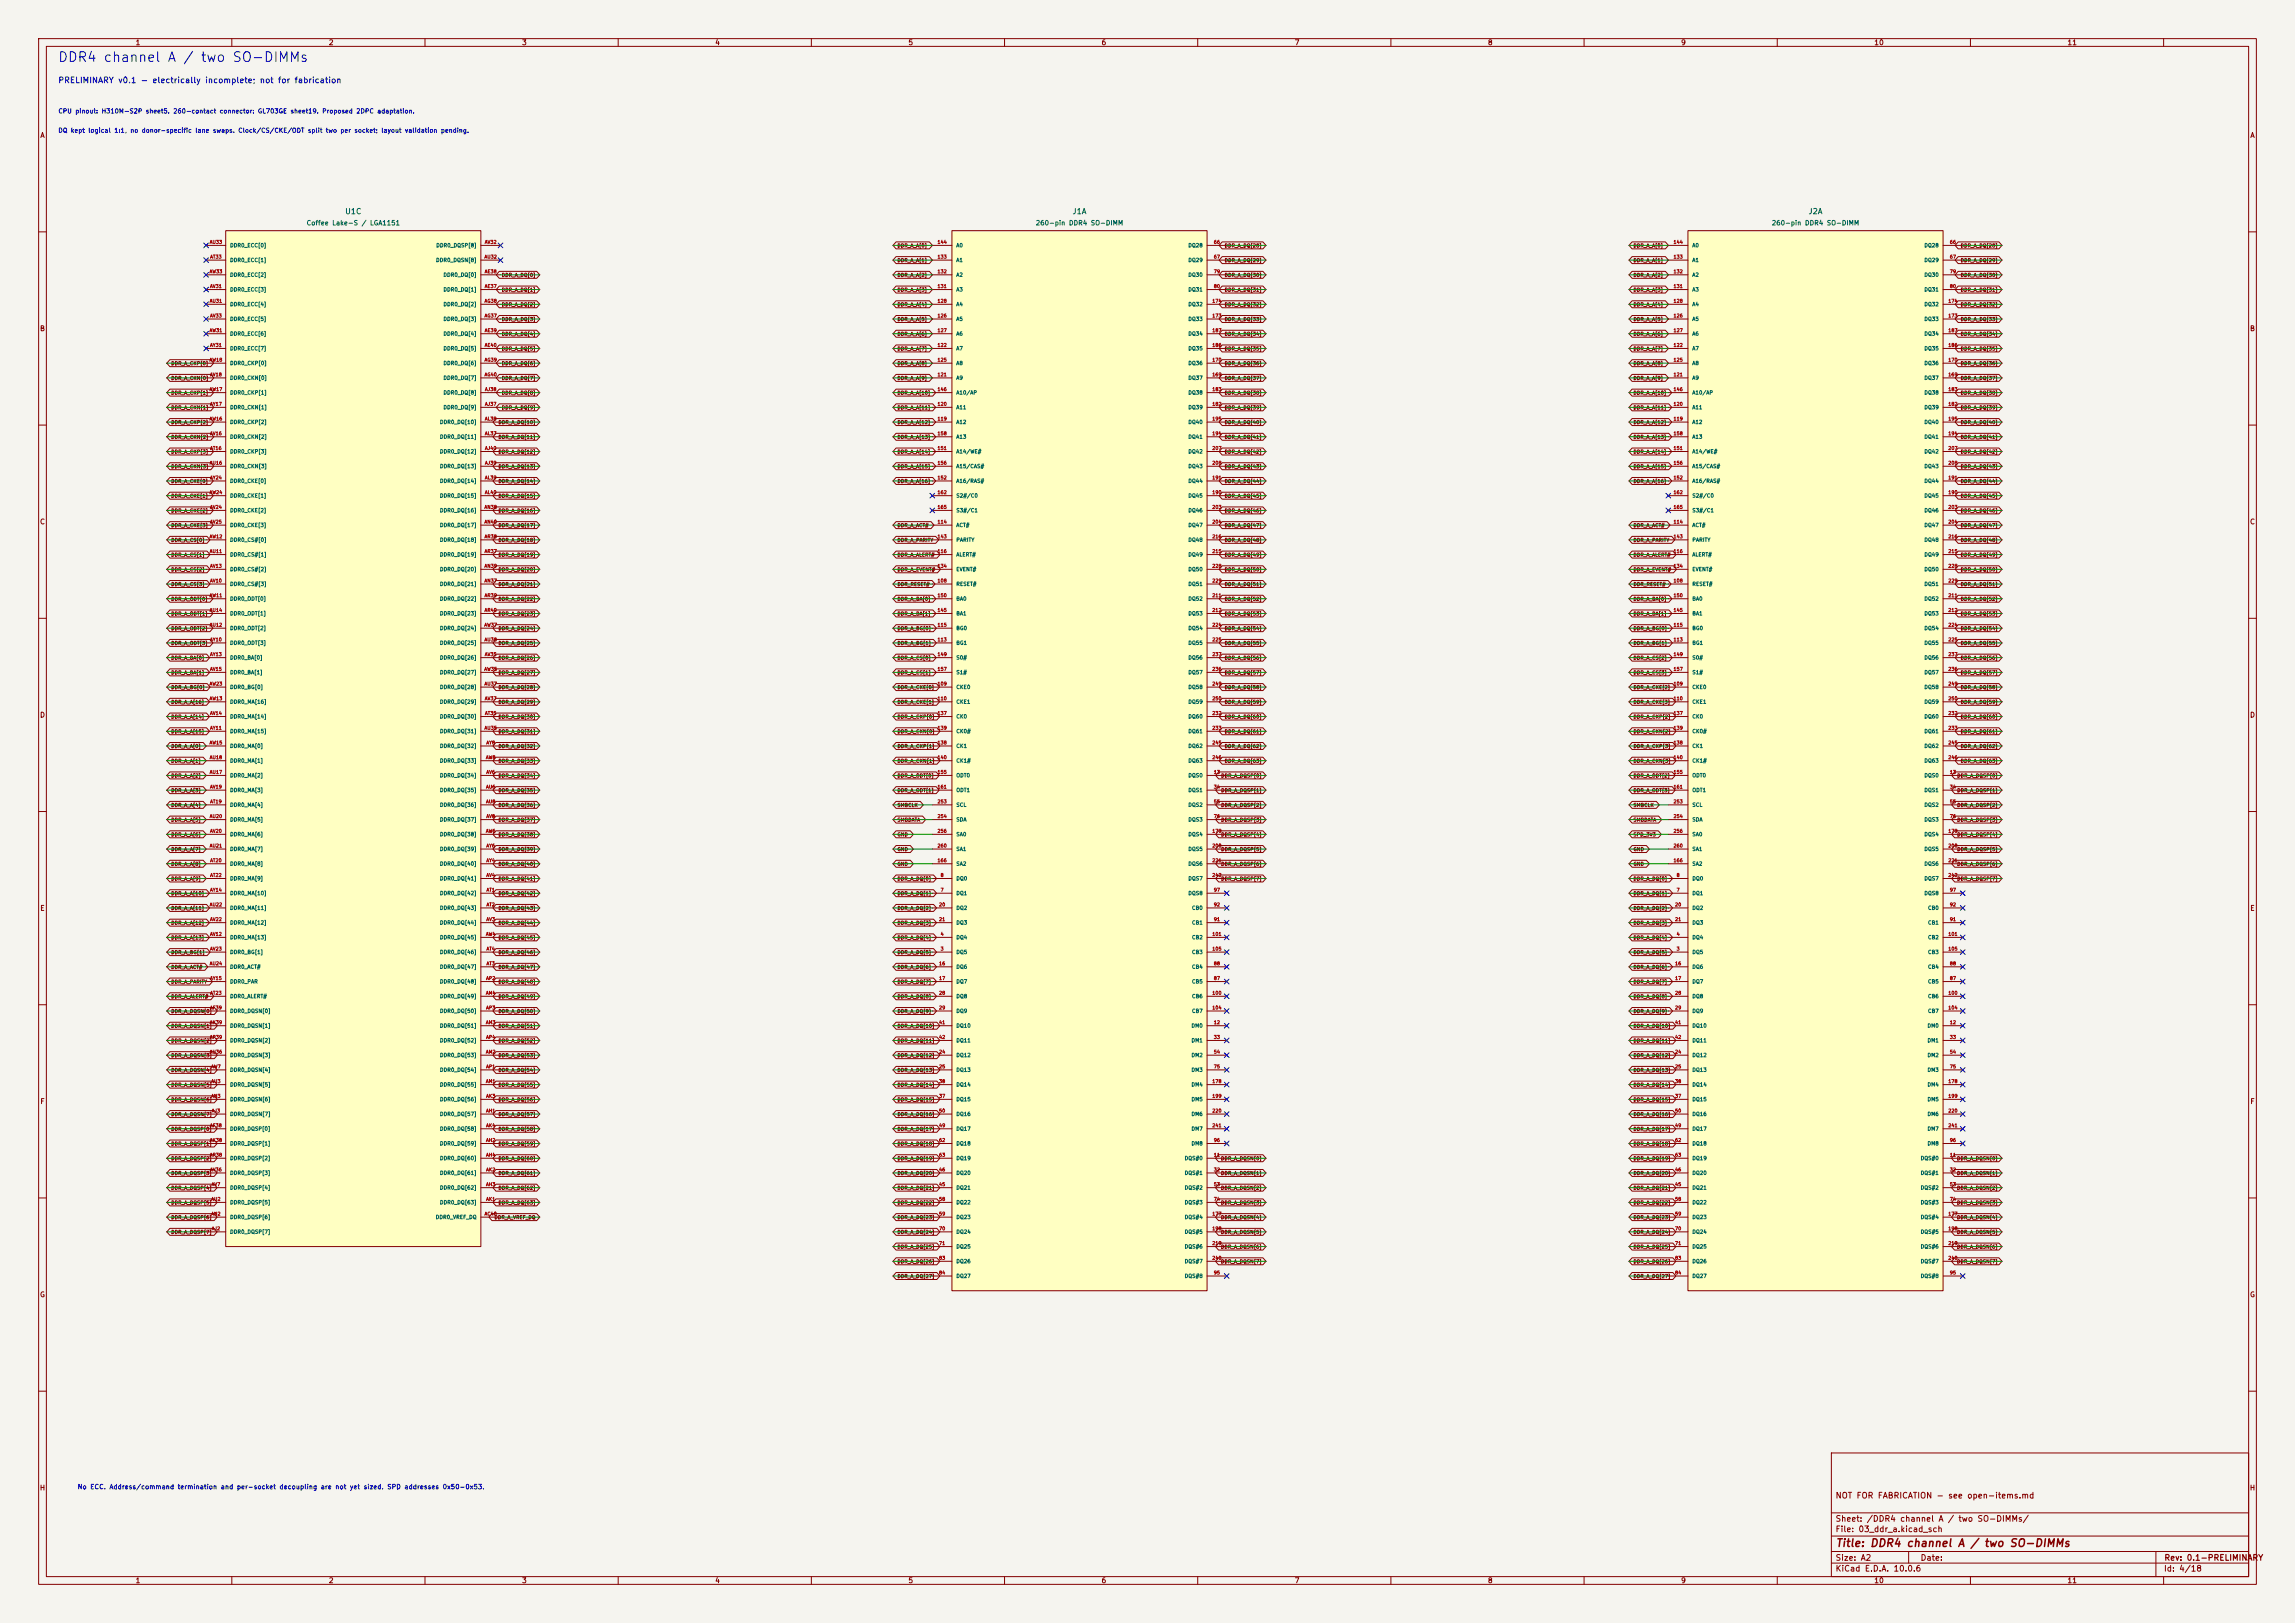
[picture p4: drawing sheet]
<svg xmlns="http://www.w3.org/2000/svg" width="594mm" height="420mm" viewBox="0 0 594 420" stroke-linecap="round" stroke-linejoin="round" font-family="sans-serif">
<defs><g id="words">
<text font-size="2.5" fill="#0000c2" x="14.9" y="16.7">DDR4 channel A / two SO-DIMMs</text>
<text font-size="2" fill="#840000" x="475" y="400.8">Title: DDR4 channel A / two SO-DIMMs</text>
<text font-size="1.5" fill="#0000c2" x="15" y="21.9">PRELIMINARY v0.1 - electrically incomplete; not for fabrication</text>
<g font-size="1.5" fill="#840000">
<text x="475" y="388.1">NOT FOR FABRICATION - see open-items.md</text>
<text x="475" y="394.1">Sheet: /DDR4 channel A / two SO-DIMMs/</text>
<text x="475" y="396.8">File: 03_ddr_a.kicad_sch</text>
<text x="475" y="407">KiCad E.D.A. 10.0.6</text>
<text x="475" y="404.2">Size: A2</text>
<text x="497" y="404.2">Date:</text>
<text x="560" y="407">Id: 4/18</text>
<text x="560.1" y="404.2">Rev: 0.1-PRELIMINARY</text>
</g>
<g font-size="1.4" fill="#006464">
<text x="89.2" y="55.8">U1C</text>
<text x="277.5" y="55.8">J1A</text>
<text x="468" y="55.8">J2A</text>
</g>
<g font-size="1.3" fill="#840000">
<text x="35" y="12">1</text>
<text x="85" y="12">2</text>
<text x="135" y="12">3</text>
<text x="185" y="12">4</text>
<text x="235" y="12">5</text>
<text x="285" y="12">6</text>
<text x="335" y="12">7</text>
<text x="385" y="12">8</text>
<text x="435" y="12">9</text>
<text x="485" y="12">10</text>
<text x="535" y="12">11</text>
<text x="10.3" y="36">A</text>
<text x="582.3" y="36">A</text>
<text x="10.2" y="86">B</text>
<text x="582.2" y="86">B</text>
<text x="10.2" y="136">C</text>
<text x="582.2" y="136">C</text>
<text x="10.2" y="186">D</text>
<text x="582.2" y="186">D</text>
<text x="10.3" y="236">E</text>
<text x="582.3" y="236">E</text>
<text x="10.3" y="286">F</text>
<text x="582.3" y="286">F</text>
<text x="10.2" y="336">G</text>
<text x="582.2" y="336">G</text>
<text x="10.2" y="386">H</text>
<text x="582.2" y="386">H</text>
<text x="35" y="410">1</text>
<text x="85" y="410">2</text>
<text x="135" y="410">3</text>
<text x="185" y="410">4</text>
<text x="235" y="410">5</text>
<text x="285" y="410">6</text>
<text x="335" y="410">7</text>
<text x="385" y="410">8</text>
<text x="435" y="410">9</text>
<text x="485" y="410">10</text>
<text x="535" y="410">11</text>
</g>
<g font-size="1.2" fill="#0000c2">
<text x="15" y="29.6">CPU pinout: H310M-S2P sheet5. 260-contact connector: GL703GE sheet19. Proposed 2DPC adaptation.</text>
<text x="15" y="34.6">DQ kept logical 1:1, no donor-specific lane swaps. Clock/CS/CKE/ODT split two per socket; layout validation pending.</text>
<text x="20" y="385.7">No ECC. Address/command termination and per-socket decoupling are not yet sized. SPD addresses 0x50-0x53.</text>
</g>
<g font-size="1.2" fill="#006464">
<text x="79.2" y="58.6">Coffee Lake-S / LGA1151</text>
<text x="268" y="58.6">260-pin DDR4 SO-DIMM</text>
<text x="458.5" y="58.6">260-pin DDR4 SO-DIMM</text>
</g>
<g font-size="1" fill="#006464">
<text x="59.4" y="64.2">DDR0_ECC[0]</text>
<text x="112.8" y="64.2">DDR0_DQSP[8]</text>
<text x="247.4" y="64.2">A0</text>
<text x="307.5" y="64.2">DQ28</text>
<text x="437.9" y="64.2">A0</text>
<text x="498" y="64.2">DQ28</text>
<text x="59.4" y="68">DDR0_ECC[1]</text>
<text x="59.4" y="71.8">DDR0_ECC[2]</text>
<text x="112.8" y="68">DDR0_DQSN[8]</text>
<text x="114.7" y="71.8">DDR0_DQ[0]</text>
<text x="247.4" y="71.8">A2</text>
<text x="247.4" y="68">A1</text>
<text x="307.5" y="68">DQ29</text>
<text x="307.5" y="71.8">DQ30</text>
<text x="437.9" y="71.8">A2</text>
<text x="437.9" y="68">A1</text>
<text x="498" y="68">DQ29</text>
<text x="498" y="71.8">DQ30</text>
<text x="59.4" y="75.6">DDR0_ECC[3]</text>
<text x="114.7" y="75.6">DDR0_DQ[1]</text>
<text x="247.4" y="75.6">A3</text>
<text x="307.5" y="75.6">DQ31</text>
<text x="437.9" y="75.6">A3</text>
<text x="498" y="75.6">DQ31</text>
<text x="59.4" y="79.5">DDR0_ECC[4]</text>
<text x="59.4" y="83.3">DDR0_ECC[5]</text>
<text x="114.7" y="83.3">DDR0_DQ[3]</text>
<text x="114.7" y="79.5">DDR0_DQ[2]</text>
<text x="247.4" y="83.3">A5</text>
<text x="247.4" y="79.5">A4</text>
<text x="307.5" y="83.3">DQ33</text>
<text x="307.5" y="79.5">DQ32</text>
<text x="437.9" y="83.3">A5</text>
<text x="437.9" y="79.5">A4</text>
<text x="498" y="83.3">DQ33</text>
<text x="498" y="79.5">DQ32</text>
<text x="59.4" y="87.1">DDR0_ECC[6]</text>
<text x="114.7" y="87.1">DDR0_DQ[4]</text>
<text x="247.4" y="87.1">A6</text>
<text x="307.5" y="87.1">DQ34</text>
<text x="437.9" y="87.1">A6</text>
<text x="498" y="87.1">DQ34</text>
<text x="59.4" y="94.7">DDR0_CKP[0]</text>
<text x="59.4" y="90.9">DDR0_ECC[7]</text>
<text x="114.7" y="90.9">DDR0_DQ[5]</text>
<text x="114.7" y="94.7">DDR0_DQ[6]</text>
<text x="247.4" y="90.9">A7</text>
<text x="247.4" y="94.7">A8</text>
<text x="307.5" y="94.7">DQ36</text>
<text x="307.5" y="90.9">DQ35</text>
<text x="437.9" y="90.9">A7</text>
<text x="437.9" y="94.7">A8</text>
<text x="498" y="94.7">DQ36</text>
<text x="498" y="90.9">DQ35</text>
<text x="59.4" y="98.5">DDR0_CKN[0]</text>
<text x="114.7" y="98.5">DDR0_DQ[7]</text>
<text x="247.4" y="98.5">A9</text>
<text x="307.5" y="98.5">DQ37</text>
<text x="437.9" y="98.5">A9</text>
<text x="498" y="98.5">DQ37</text>
<text x="59.4" y="102.3">DDR0_CKP[1]</text>
<text x="59.4" y="106.1">DDR0_CKN[1]</text>
<text x="114.7" y="106.1">DDR0_DQ[9]</text>
<text x="114.7" y="102.3">DDR0_DQ[8]</text>
<text x="247.4" y="106.1">A11</text>
<text x="247.4" y="102.3">A10/AP</text>
<text x="307.5" y="106.1">DQ39</text>
<text x="307.5" y="102.3">DQ38</text>
<text x="437.9" y="106.1">A11</text>
<text x="437.9" y="102.3">A10/AP</text>
<text x="498" y="106.1">DQ39</text>
<text x="498" y="102.3">DQ38</text>
<text x="59.4" y="113.7">DDR0_CKN[2]</text>
<text x="59.4" y="109.9">DDR0_CKP[2]</text>
<text x="113.7" y="113.7">DDR0_DQ[11]</text>
<text x="113.7" y="109.9">DDR0_DQ[10]</text>
<text x="247.4" y="109.9">A12</text>
<text x="247.4" y="113.7">A13</text>
<text x="307.5" y="113.7">DQ41</text>
<text x="307.5" y="109.9">DQ40</text>
<text x="437.9" y="109.9">A12</text>
<text x="437.9" y="113.7">A13</text>
<text x="498" y="113.7">DQ41</text>
<text x="498" y="109.9">DQ40</text>
<text x="59.4" y="117.6">DDR0_CKP[3]</text>
<text x="113.7" y="117.6">DDR0_DQ[12]</text>
<text x="247.4" y="117.6">A14/WE#</text>
<text x="307.5" y="117.6">DQ42</text>
<text x="437.9" y="117.6">A14/WE#</text>
<text x="498" y="117.6">DQ42</text>
<text x="59.4" y="121.4">DDR0_CKN[3]</text>
<text x="59.4" y="125.2">DDR0_CKE[0]</text>
<text x="113.7" y="121.4">DDR0_DQ[13]</text>
<text x="113.7" y="125.2">DDR0_DQ[14]</text>
<text x="247.4" y="125.2">A16/RAS#</text>
<text x="247.4" y="121.4">A15/CAS#</text>
<text x="307.5" y="125.2">DQ44</text>
<text x="307.5" y="121.4">DQ43</text>
<text x="437.9" y="125.2">A16/RAS#</text>
<text x="437.9" y="121.4">A15/CAS#</text>
<text x="498" y="125.2">DQ44</text>
<text x="498" y="121.4">DQ43</text>
<text x="59.4" y="129">DDR0_CKE[1]</text>
<text x="113.7" y="129">DDR0_DQ[15]</text>
<text x="247.4" y="129">S2#/C0</text>
<text x="307.5" y="129">DQ45</text>
<text x="437.9" y="129">S2#/C0</text>
<text x="498" y="129">DQ45</text>
<text x="59.4" y="132.8">DDR0_CKE[2]</text>
<text x="59.4" y="136.6">DDR0_CKE[3]</text>
<text x="113.7" y="132.8">DDR0_DQ[16]</text>
<text x="113.7" y="136.6">DDR0_DQ[17]</text>
<text x="247.4" y="136.6">ACT#</text>
<text x="247.4" y="132.8">S3#/C1</text>
<text x="307.5" y="132.8">DQ46</text>
<text x="307.5" y="136.6">DQ47</text>
<text x="437.9" y="136.6">ACT#</text>
<text x="437.9" y="132.8">S3#/C1</text>
<text x="498" y="132.8">DQ46</text>
<text x="498" y="136.6">DQ47</text>
<text x="59.4" y="140.4">DDR0_CS#[0]</text>
<text x="113.7" y="140.4">DDR0_DQ[18]</text>
<text x="247.4" y="140.4">PARITY</text>
<text x="307.5" y="140.4">DQ48</text>
<text x="437.9" y="140.4">PARITY</text>
<text x="498" y="140.4">DQ48</text>
<text x="59.4" y="144.2">DDR0_CS#[1]</text>
<text x="59.4" y="148">DDR0_CS#[2]</text>
<text x="113.7" y="148">DDR0_DQ[20]</text>
<text x="113.7" y="144.2">DDR0_DQ[19]</text>
<text x="247.4" y="144.2">ALERT#</text>
<text x="247.4" y="148">EVENT#</text>
<text x="307.5" y="144.2">DQ49</text>
<text x="307.5" y="148">DQ50</text>
<text x="437.9" y="144.2">ALERT#</text>
<text x="437.9" y="148">EVENT#</text>
<text x="498" y="144.2">DQ49</text>
<text x="498" y="148">DQ50</text>
<text x="59.4" y="151.8">DDR0_CS#[3]</text>
<text x="59.4" y="155.7">DDR0_ODT[0]</text>
<text x="113.7" y="151.8">DDR0_DQ[21]</text>
<text x="113.7" y="155.7">DDR0_DQ[22]</text>
<text x="247.4" y="151.8">RESET#</text>
<text x="247.4" y="155.7">BA0</text>
<text x="307.5" y="155.7">DQ52</text>
<text x="307.5" y="151.8">DQ51</text>
<text x="437.9" y="151.8">RESET#</text>
<text x="437.9" y="155.7">BA0</text>
<text x="498" y="155.7">DQ52</text>
<text x="498" y="151.8">DQ51</text>
<text x="59.4" y="159.5">DDR0_ODT[1]</text>
<text x="113.7" y="159.5">DDR0_DQ[23]</text>
<text x="247.4" y="159.5">BA1</text>
<text x="307.5" y="159.5">DQ53</text>
<text x="437.9" y="159.5">BA1</text>
<text x="498" y="159.5">DQ53</text>
<text x="59.4" y="163.3">DDR0_ODT[2]</text>
<text x="59.4" y="167.1">DDR0_ODT[3]</text>
<text x="113.7" y="167.1">DDR0_DQ[25]</text>
<text x="113.7" y="163.3">DDR0_DQ[24]</text>
<text x="247.4" y="167.1">BG1</text>
<text x="247.4" y="163.3">BG0</text>
<text x="307.5" y="163.3">DQ54</text>
<text x="307.5" y="167.1">DQ55</text>
<text x="437.9" y="167.1">BG1</text>
<text x="437.9" y="163.3">BG0</text>
<text x="498" y="163.3">DQ54</text>
<text x="498" y="167.1">DQ55</text>
<text x="59.4" y="170.9">DDR0_BA[0]</text>
<text x="113.7" y="170.9">DDR0_DQ[26]</text>
<text x="247.4" y="170.9">S0#</text>
<text x="307.5" y="170.9">DQ56</text>
<text x="437.9" y="170.9">S0#</text>
<text x="498" y="170.9">DQ56</text>
<text x="59.4" y="174.7">DDR0_BA[1]</text>
<text x="59.4" y="178.5">DDR0_BG[0]</text>
<text x="113.7" y="178.5">DDR0_DQ[28]</text>
<text x="113.7" y="174.7">DDR0_DQ[27]</text>
<text x="247.4" y="178.5">CKE0</text>
<text x="247.4" y="174.7">S1#</text>
<text x="307.5" y="174.7">DQ57</text>
<text x="307.5" y="178.5">DQ58</text>
<text x="437.9" y="178.5">CKE0</text>
<text x="437.9" y="174.7">S1#</text>
<text x="498" y="174.7">DQ57</text>
<text x="498" y="178.5">DQ58</text>
<text x="59.4" y="182.3">DDR0_MA[16]</text>
<text x="113.7" y="182.3">DDR0_DQ[29]</text>
<text x="247.4" y="182.3">CKE1</text>
<text x="307.5" y="182.3">DQ59</text>
<text x="437.9" y="182.3">CKE1</text>
<text x="498" y="182.3">DQ59</text>
<text x="59.4" y="186.1">DDR0_MA[14]</text>
<text x="59.4" y="189.9">DDR0_MA[15]</text>
<text x="113.7" y="186.1">DDR0_DQ[30]</text>
<text x="113.7" y="189.9">DDR0_DQ[31]</text>
<text x="247.4" y="186.1">CK0</text>
<text x="247.4" y="189.9">CK0#</text>
<text x="307.5" y="186.1">DQ60</text>
<text x="307.5" y="189.9">DQ61</text>
<text x="437.9" y="186.1">CK0</text>
<text x="437.9" y="189.9">CK0#</text>
<text x="498" y="186.1">DQ60</text>
<text x="498" y="189.9">DQ61</text>
<text x="59.4" y="197.6">DDR0_MA[1]</text>
<text x="59.4" y="193.8">DDR0_MA[0]</text>
<text x="113.7" y="197.6">DDR0_DQ[33]</text>
<text x="113.7" y="193.8">DDR0_DQ[32]</text>
<text x="247.4" y="193.8">CK1</text>
<text x="247.4" y="197.6">CK1#</text>
<text x="307.5" y="193.8">DQ62</text>
<text x="307.5" y="197.6">DQ63</text>
<text x="437.9" y="193.8">CK1</text>
<text x="437.9" y="197.6">CK1#</text>
<text x="498" y="193.8">DQ62</text>
<text x="498" y="197.6">DQ63</text>
<text x="59.4" y="201.4">DDR0_MA[2]</text>
<text x="113.7" y="201.4">DDR0_DQ[34]</text>
<text x="247.4" y="201.4">ODT0</text>
<text x="307.5" y="201.4">DQS0</text>
<text x="437.9" y="201.4">ODT0</text>
<text x="498" y="201.4">DQS0</text>
<text x="59.4" y="209">DDR0_MA[4]</text>
<text x="59.4" y="205.2">DDR0_MA[3]</text>
<text x="113.7" y="205.2">DDR0_DQ[35]</text>
<text x="113.7" y="209">DDR0_DQ[36]</text>
<text x="247.4" y="205.2">ODT1</text>
<text x="247.4" y="209">SCL</text>
<text x="307.5" y="205.2">DQS1</text>
<text x="307.5" y="209">DQS2</text>
<text x="437.9" y="205.2">ODT1</text>
<text x="437.9" y="209">SCL</text>
<text x="498" y="205.2">DQS1</text>
<text x="498" y="209">DQS2</text>
<text x="59.4" y="212.8">DDR0_MA[5]</text>
<text x="113.7" y="212.8">DDR0_DQ[37]</text>
<text x="247.4" y="212.8">SDA</text>
<text x="307.5" y="212.8">DQS3</text>
<text x="437.9" y="212.8">SDA</text>
<text x="498" y="212.8">DQS3</text>
<text x="59.4" y="220.4">DDR0_MA[7]</text>
<text x="59.4" y="216.6">DDR0_MA[6]</text>
<text x="113.7" y="216.6">DDR0_DQ[38]</text>
<text x="113.7" y="220.4">DDR0_DQ[39]</text>
<text x="247.4" y="216.6">SA0</text>
<text x="247.4" y="220.4">SA1</text>
<text x="307.5" y="216.6">DQS4</text>
<text x="307.5" y="220.4">DQS5</text>
<text x="437.9" y="216.6">SA0</text>
<text x="437.9" y="220.4">SA1</text>
<text x="498" y="216.6">DQS4</text>
<text x="498" y="220.4">DQS5</text>
<text x="59.4" y="224.2">DDR0_MA[8]</text>
<text x="113.7" y="224.2">DDR0_DQ[40]</text>
<text x="247.4" y="224.2">SA2</text>
<text x="307.5" y="224.2">DQS6</text>
<text x="437.9" y="224.2">SA2</text>
<text x="498" y="224.2">DQS6</text>
<text x="59.4" y="228">DDR0_MA[9]</text>
<text x="59.4" y="231.9">DDR0_MA[10]</text>
<text x="113.7" y="231.9">DDR0_DQ[42]</text>
<text x="113.7" y="228">DDR0_DQ[41]</text>
<text x="247.4" y="231.9">DQ1</text>
<text x="247.4" y="228">DQ0</text>
<text x="307.5" y="231.9">DQS8</text>
<text x="307.5" y="228">DQS7</text>
<text x="437.9" y="231.9">DQ1</text>
<text x="437.9" y="228">DQ0</text>
<text x="498" y="231.9">DQS8</text>
<text x="498" y="228">DQS7</text>
<text x="59.4" y="235.7">DDR0_MA[11]</text>
<text x="59.4" y="239.5">DDR0_MA[12]</text>
<text x="113.7" y="235.7">DDR0_DQ[43]</text>
<text x="113.7" y="239.5">DDR0_DQ[44]</text>
<text x="247.4" y="235.7">DQ2</text>
<text x="247.4" y="239.5">DQ3</text>
<text x="308.4" y="239.5">CB1</text>
<text x="308.4" y="235.7">CB0</text>
<text x="437.9" y="235.7">DQ2</text>
<text x="437.9" y="239.5">DQ3</text>
<text x="498.9" y="239.5">CB1</text>
<text x="498.9" y="235.7">CB0</text>
<text x="59.4" y="243.3">DDR0_MA[13]</text>
<text x="113.7" y="243.3">DDR0_DQ[45]</text>
<text x="247.4" y="243.3">DQ4</text>
<text x="308.4" y="243.3">CB2</text>
<text x="437.9" y="243.3">DQ4</text>
<text x="498.9" y="243.3">CB2</text>
<text x="59.4" y="250.9">DDR0_ACT#</text>
<text x="59.4" y="247.1">DDR0_BG[1]</text>
<text x="113.7" y="250.9">DDR0_DQ[47]</text>
<text x="113.7" y="247.1">DDR0_DQ[46]</text>
<text x="247.4" y="247.1">DQ5</text>
<text x="247.4" y="250.9">DQ6</text>
<text x="308.4" y="250.9">CB4</text>
<text x="308.4" y="247.1">CB3</text>
<text x="437.9" y="247.1">DQ5</text>
<text x="437.9" y="250.9">DQ6</text>
<text x="498.9" y="250.9">CB4</text>
<text x="498.9" y="247.1">CB3</text>
<text x="59.4" y="254.7">DDR0_PAR</text>
<text x="113.7" y="254.7">DDR0_DQ[48]</text>
<text x="247.4" y="254.7">DQ7</text>
<text x="308.4" y="254.7">CB5</text>
<text x="437.9" y="254.7">DQ7</text>
<text x="498.9" y="254.7">CB5</text>
<text x="59.4" y="262.3">DDR0_DQSN[0]</text>
<text x="59.4" y="258.5">DDR0_ALERT#</text>
<text x="113.7" y="258.5">DDR0_DQ[49]</text>
<text x="113.7" y="262.3">DDR0_DQ[50]</text>
<text x="247.4" y="258.5">DQ8</text>
<text x="247.4" y="262.3">DQ9</text>
<text x="308.4" y="258.5">CB6</text>
<text x="308.4" y="262.3">CB7</text>
<text x="437.9" y="258.5">DQ8</text>
<text x="437.9" y="262.3">DQ9</text>
<text x="498.9" y="258.5">CB6</text>
<text x="498.9" y="262.3">CB7</text>
<text x="59.4" y="266.1">DDR0_DQSN[1]</text>
<text x="59.4" y="270">DDR0_DQSN[2]</text>
<text x="113.7" y="266.1">DDR0_DQ[51]</text>
<text x="113.7" y="270">DDR0_DQ[52]</text>
<text x="247.4" y="266.1">DQ10</text>
<text x="247.4" y="270">DQ11</text>
<text x="308.3" y="266.1">DM0</text>
<text x="308.3" y="270">DM1</text>
<text x="437.9" y="266.1">DQ10</text>
<text x="437.9" y="270">DQ11</text>
<text x="498.8" y="266.1">DM0</text>
<text x="498.8" y="270">DM1</text>
<text x="59.4" y="273.8">DDR0_DQSN[3]</text>
<text x="113.7" y="273.8">DDR0_DQ[53]</text>
<text x="247.4" y="273.8">DQ12</text>
<text x="308.3" y="273.8">DM2</text>
<text x="437.9" y="273.8">DQ12</text>
<text x="498.8" y="273.8">DM2</text>
<text x="59.4" y="281.4">DDR0_DQSN[5]</text>
<text x="59.4" y="277.6">DDR0_DQSN[4]</text>
<text x="113.7" y="281.4">DDR0_DQ[55]</text>
<text x="113.7" y="277.6">DDR0_DQ[54]</text>
<text x="247.4" y="277.6">DQ13</text>
<text x="247.4" y="281.4">DQ14</text>
<text x="308.3" y="277.6">DM3</text>
<text x="308.3" y="281.4">DM4</text>
<text x="437.9" y="277.6">DQ13</text>
<text x="437.9" y="281.4">DQ14</text>
<text x="498.8" y="277.6">DM3</text>
<text x="498.8" y="281.4">DM4</text>
<text x="59.4" y="285.2">DDR0_DQSN[6]</text>
<text x="113.7" y="285.2">DDR0_DQ[56]</text>
<text x="247.4" y="285.2">DQ15</text>
<text x="308.3" y="285.2">DM5</text>
<text x="437.9" y="285.2">DQ15</text>
<text x="498.8" y="285.2">DM5</text>
<text x="59.4" y="292.8">DDR0_DQSP[0]</text>
<text x="59.4" y="289">DDR0_DQSN[7]</text>
<text x="113.7" y="289">DDR0_DQ[57]</text>
<text x="113.7" y="292.8">DDR0_DQ[58]</text>
<text x="247.4" y="292.8">DQ17</text>
<text x="247.4" y="289">DQ16</text>
<text x="308.3" y="289">DM6</text>
<text x="308.3" y="292.8">DM7</text>
<text x="437.9" y="292.8">DQ17</text>
<text x="437.9" y="289">DQ16</text>
<text x="498.8" y="289">DM6</text>
<text x="498.8" y="292.8">DM7</text>
<text x="59.4" y="296.6">DDR0_DQSP[1]</text>
<text x="113.7" y="296.6">DDR0_DQ[59]</text>
<text x="247.4" y="296.6">DQ18</text>
<text x="308.3" y="296.6">DM8</text>
<text x="437.9" y="296.6">DQ18</text>
<text x="498.8" y="296.6">DM8</text>
<text x="59.4" y="300.4">DDR0_DQSP[2]</text>
<text x="59.4" y="304.2">DDR0_DQSP[3]</text>
<text x="113.7" y="300.4">DDR0_DQ[60]</text>
<text x="113.7" y="304.2">DDR0_DQ[61]</text>
<text x="247.4" y="304.2">DQ20</text>
<text x="247.4" y="300.4">DQ19</text>
<text x="306.5" y="300.4">DQS#0</text>
<text x="306.5" y="304.2">DQS#1</text>
<text x="437.9" y="304.2">DQ20</text>
<text x="437.9" y="300.4">DQ19</text>
<text x="497" y="300.4">DQS#0</text>
<text x="497" y="304.2">DQS#1</text>
<text x="59.4" y="311.9">DDR0_DQSP[5]</text>
<text x="59.4" y="308.1">DDR0_DQSP[4]</text>
<text x="113.7" y="308.1">DDR0_DQ[62]</text>
<text x="113.7" y="311.9">DDR0_DQ[63]</text>
<text x="247.4" y="308.1">DQ21</text>
<text x="247.4" y="311.9">DQ22</text>
<text x="306.5" y="308.1">DQS#2</text>
<text x="306.5" y="311.9">DQS#3</text>
<text x="437.9" y="308.1">DQ21</text>
<text x="437.9" y="311.9">DQ22</text>
<text x="497" y="308.1">DQS#2</text>
<text x="497" y="311.9">DQS#3</text>
<text x="59.4" y="315.7">DDR0_DQSP[6]</text>
<text x="112.7" y="315.7">DDR0_VREF_DQ</text>
<text x="247.4" y="315.7">DQ23</text>
<text x="306.5" y="315.7">DQS#4</text>
<text x="437.9" y="315.7">DQ23</text>
<text x="497" y="315.7">DQS#4</text>
<text x="59.4" y="319.5">DDR0_DQSP[7]</text>
<text x="247.4" y="319.5">DQ24</text>
<text x="247.4" y="323.3">DQ25</text>
<text x="306.5" y="319.5">DQS#5</text>
<text x="306.5" y="323.3">DQS#6</text>
<text x="437.9" y="319.5">DQ24</text>
<text x="437.9" y="323.3">DQ25</text>
<text x="497" y="319.5">DQS#5</text>
<text x="497" y="323.3">DQS#6</text>
<text x="247.4" y="327.1">DQ26</text>
<text x="306.5" y="327.1">DQS#7</text>
<text x="437.9" y="327.1">DQ26</text>
<text x="497" y="327.1">DQS#7</text>
<text x="247.4" y="330.9">DQ27</text>
<text x="306.5" y="330.9">DQS#8</text>
<text x="437.9" y="330.9">DQ27</text>
<text x="497" y="330.9">DQS#8</text>
</g>
<g font-size=".9" fill="#a90000">
<text x="54.2" y="63.3">AU33</text>
<text x="125.4" y="63.3">AV32</text>
<text x="242.5" y="63.3">144</text>
<text x="314.1" y="63.3">66</text>
<text x="433" y="63.3">144</text>
<text x="504.6" y="63.3">66</text>
<text x="54.1" y="70.9">AW33</text>
<text x="54.3" y="67.1">AT33</text>
<text x="125.3" y="67.1">AU32</text>
<text x="125.4" y="70.9">AE38</text>
<text x="242.5" y="70.9">132</text>
<text x="242.5" y="67.1">133</text>
<text x="314.1" y="67.1">67</text>
<text x="314.1" y="70.9">79</text>
<text x="433" y="70.9">132</text>
<text x="433" y="67.1">133</text>
<text x="504.6" y="67.1">67</text>
<text x="504.6" y="70.9">79</text>
<text x="54.3" y="74.7">AV31</text>
<text x="125.4" y="74.7">AE37</text>
<text x="242.5" y="74.7">131</text>
<text x="314.1" y="74.7">80</text>
<text x="433" y="74.7">131</text>
<text x="504.6" y="74.7">80</text>
<text x="54.2" y="78.5">AU31</text>
<text x="54.3" y="82.3">AV33</text>
<text x="125.3" y="82.3">AG37</text>
<text x="125.3" y="78.5">AG38</text>
<text x="242.5" y="82.3">126</text>
<text x="242.5" y="78.5">128</text>
<text x="313.7" y="82.3">173</text>
<text x="313.7" y="78.5">174</text>
<text x="433" y="82.3">126</text>
<text x="433" y="78.5">128</text>
<text x="504.2" y="82.3">173</text>
<text x="504.2" y="78.5">174</text>
<text x="54.1" y="86.1">AW31</text>
<text x="54.3" y="90">AY31</text>
<text x="125.4" y="86.1">AE39</text>
<text x="125.4" y="90">AE40</text>
<text x="242.5" y="90">122</text>
<text x="242.5" y="86.1">127</text>
<text x="313.7" y="90">186</text>
<text x="313.7" y="86.1">187</text>
<text x="433" y="90">122</text>
<text x="433" y="86.1">127</text>
<text x="504.2" y="90">186</text>
<text x="504.2" y="86.1">187</text>
<text x="54.1" y="93.8">AW18</text>
<text x="125.3" y="93.8">AG39</text>
<text x="242.5" y="93.8">125</text>
<text x="313.7" y="93.8">170</text>
<text x="433" y="93.8">125</text>
<text x="504.2" y="93.8">170</text>
<text x="54.1" y="101.4">AW17</text>
<text x="54.3" y="97.6">AV18</text>
<text x="125.3" y="97.6">AG40</text>
<text x="125.4" y="101.4">AJ38</text>
<text x="242.5" y="97.6">121</text>
<text x="242.5" y="101.4">146</text>
<text x="313.7" y="97.6">169</text>
<text x="313.7" y="101.4">183</text>
<text x="433" y="97.6">121</text>
<text x="433" y="101.4">146</text>
<text x="504.2" y="97.6">169</text>
<text x="504.2" y="101.4">183</text>
<text x="54.3" y="105.2">AY17</text>
<text x="125.4" y="105.2">AJ37</text>
<text x="242.5" y="105.2">120</text>
<text x="313.7" y="105.2">182</text>
<text x="433" y="105.2">120</text>
<text x="504.2" y="105.2">182</text>
<text x="54.1" y="109">AW16</text>
<text x="54.3" y="112.8">AV16</text>
<text x="125.4" y="112.8">AL37</text>
<text x="125.4" y="109">AL38</text>
<text x="242.5" y="109">119</text>
<text x="242.5" y="112.8">158</text>
<text x="313.7" y="112.8">194</text>
<text x="313.7" y="109">195</text>
<text x="433" y="109">119</text>
<text x="433" y="112.8">158</text>
<text x="504.2" y="112.8">194</text>
<text x="504.2" y="109">195</text>
<text x="54.3" y="116.6">AT16</text>
<text x="125.4" y="116.6">AJ40</text>
<text x="242.5" y="116.6">151</text>
<text x="313.7" y="116.6">207</text>
<text x="433" y="116.6">151</text>
<text x="504.2" y="116.6">207</text>
<text x="54.2" y="120.4">AU16</text>
<text x="54.3" y="124.2">AY24</text>
<text x="125.4" y="124.2">AL39</text>
<text x="125.4" y="120.4">AJ39</text>
<text x="242.5" y="124.2">152</text>
<text x="242.5" y="120.4">156</text>
<text x="313.7" y="124.2">191</text>
<text x="313.7" y="120.4">208</text>
<text x="433" y="124.2">152</text>
<text x="433" y="120.4">156</text>
<text x="504.2" y="124.2">191</text>
<text x="504.2" y="120.4">208</text>
<text x="54.1" y="128.1">AW24</text>
<text x="54.3" y="131.9">AV24</text>
<text x="125.3" y="131.9">AN38</text>
<text x="125.4" y="128.1">AL40</text>
<text x="242.5" y="128.1">162</text>
<text x="242.5" y="131.9">165</text>
<text x="313.7" y="128.1">190</text>
<text x="313.7" y="131.9">203</text>
<text x="433" y="128.1">162</text>
<text x="433" y="131.9">165</text>
<text x="504.2" y="128.1">190</text>
<text x="504.2" y="131.9">203</text>
<text x="54.3" y="135.7">AV25</text>
<text x="125.3" y="135.7">AN40</text>
<text x="242.5" y="135.7">114</text>
<text x="313.7" y="135.7">204</text>
<text x="433" y="135.7">114</text>
<text x="504.2" y="135.7">204</text>
<text x="54.1" y="139.5">AW12</text>
<text x="54.2" y="143.3">AU11</text>
<text x="125.3" y="143.3">AR37</text>
<text x="125.3" y="139.5">AR38</text>
<text x="242.5" y="143.3">116</text>
<text x="242.5" y="139.5">143</text>
<text x="313.7" y="143.3">215</text>
<text x="313.7" y="139.5">216</text>
<text x="433" y="143.3">116</text>
<text x="433" y="139.5">143</text>
<text x="504.2" y="143.3">215</text>
<text x="504.2" y="139.5">216</text>
<text x="54.3" y="147.1">AV13</text>
<text x="125.3" y="147.1">AN39</text>
<text x="242.5" y="147.1">134</text>
<text x="313.7" y="147.1">228</text>
<text x="433" y="147.1">134</text>
<text x="504.2" y="147.1">228</text>
<text x="54.1" y="154.7">AW11</text>
<text x="54.3" y="150.9">AV10</text>
<text x="125.3" y="150.9">AN37</text>
<text x="125.3" y="154.7">AR39</text>
<text x="242.5" y="150.9">108</text>
<text x="242.5" y="154.7">150</text>
<text x="313.7" y="154.7">211</text>
<text x="313.7" y="150.9">229</text>
<text x="433" y="150.9">108</text>
<text x="433" y="154.7">150</text>
<text x="504.2" y="154.7">211</text>
<text x="504.2" y="150.9">229</text>
<text x="54.2" y="158.5">AU14</text>
<text x="125.3" y="158.5">AR40</text>
<text x="242.5" y="158.5">145</text>
<text x="313.7" y="158.5">212</text>
<text x="433" y="158.5">145</text>
<text x="504.2" y="158.5">212</text>
<text x="54.2" y="162.3">AU12</text>
<text x="54.3" y="166.2">AY10</text>
<text x="125.3" y="162.3">AW37</text>
<text x="125.3" y="166.2">AU38</text>
<text x="242.5" y="166.2">113</text>
<text x="242.5" y="162.3">115</text>
<text x="313.7" y="162.3">224</text>
<text x="313.7" y="166.2">225</text>
<text x="433" y="166.2">113</text>
<text x="433" y="162.3">115</text>
<text x="504.2" y="162.3">224</text>
<text x="504.2" y="166.2">225</text>
<text x="54.3" y="173.8">AV15</text>
<text x="54.3" y="170">AY13</text>
<text x="125.3" y="173.8">AW35</text>
<text x="125.4" y="170">AV35</text>
<text x="242.5" y="170">149</text>
<text x="242.5" y="173.8">157</text>
<text x="313.7" y="173.8">236</text>
<text x="313.7" y="170">237</text>
<text x="433" y="170">149</text>
<text x="433" y="173.8">157</text>
<text x="504.2" y="173.8">236</text>
<text x="504.2" y="170">237</text>
<text x="54.1" y="177.6">AW23</text>
<text x="125.3" y="177.6">AU37</text>
<text x="242.5" y="177.6">109</text>
<text x="313.7" y="177.6">249</text>
<text x="433" y="177.6">109</text>
<text x="504.2" y="177.6">249</text>
<text x="54.1" y="181.4">AW13</text>
<text x="54.3" y="185.2">AV14</text>
<text x="125.4" y="181.4">AV37</text>
<text x="125.4" y="185.2">AT35</text>
<text x="242.5" y="181.4">110</text>
<text x="242.5" y="185.2">137</text>
<text x="313.7" y="185.2">232</text>
<text x="313.7" y="181.4">250</text>
<text x="433" y="181.4">110</text>
<text x="433" y="185.2">137</text>
<text x="504.2" y="185.2">232</text>
<text x="504.2" y="181.4">250</text>
<text x="54.3" y="189">AY11</text>
<text x="125.3" y="189">AU35</text>
<text x="242.5" y="189">139</text>
<text x="313.7" y="189">233</text>
<text x="433" y="189">139</text>
<text x="504.2" y="189">233</text>
<text x="54.1" y="192.8">AW15</text>
<text x="54.2" y="196.6">AU18</text>
<text x="125.7" y="196.6">AW8</text>
<text x="125.8" y="192.8">AY8</text>
<text x="242.5" y="192.8">138</text>
<text x="242.5" y="196.6">140</text>
<text x="313.7" y="192.8">245</text>
<text x="313.7" y="196.6">246</text>
<text x="433" y="192.8">138</text>
<text x="433" y="196.6">140</text>
<text x="504.2" y="192.8">245</text>
<text x="504.2" y="196.6">246</text>
<text x="54.2" y="200.4">AU17</text>
<text x="125.8" y="200.4">AV6</text>
<text x="242.5" y="200.4">155</text>
<text x="314.1" y="200.4">13</text>
<text x="433" y="200.4">155</text>
<text x="504.6" y="200.4">13</text>
<text x="54.3" y="204.3">AV19</text>
<text x="54.3" y="208.1">AT19</text>
<text x="125.7" y="204.3">AU6</text>
<text x="125.7" y="208.1">AU8</text>
<text x="242.5" y="204.3">161</text>
<text x="242.5" y="208.1">253</text>
<text x="314.1" y="204.3">34</text>
<text x="314.1" y="208.1">55</text>
<text x="433" y="204.3">161</text>
<text x="433" y="208.1">253</text>
<text x="504.6" y="204.3">34</text>
<text x="504.6" y="208.1">55</text>
<text x="54.2" y="211.9">AU20</text>
<text x="54.3" y="215.7">AV20</text>
<text x="125.7" y="215.7">AW6</text>
<text x="125.8" y="211.9">AV8</text>
<text x="242.5" y="211.9">254</text>
<text x="242.5" y="215.7">256</text>
<text x="313.7" y="215.7">179</text>
<text x="314.1" y="211.9">76</text>
<text x="433" y="211.9">254</text>
<text x="433" y="215.7">256</text>
<text x="504.2" y="215.7">179</text>
<text x="504.6" y="211.9">76</text>
<text x="54.2" y="219.5">AU21</text>
<text x="125.8" y="219.5">AY6</text>
<text x="242.5" y="219.5">260</text>
<text x="313.7" y="219.5">200</text>
<text x="433" y="219.5">260</text>
<text x="504.2" y="219.5">200</text>
<text x="54.3" y="223.3">AT20</text>
<text x="54.3" y="227.1">AT22</text>
<text x="125.8" y="227.1">AV4</text>
<text x="125.8" y="223.3">AY4</text>
<text x="242.5" y="223.3">166</text>
<text x="243.4" y="227.1">8</text>
<text x="313.7" y="223.3">221</text>
<text x="313.7" y="227.1">242</text>
<text x="433" y="223.3">166</text>
<text x="433.9" y="227.1">8</text>
<text x="504.2" y="223.3">221</text>
<text x="504.2" y="227.1">242</text>
<text x="54.3" y="230.9">AY14</text>
<text x="125.8" y="230.9">AT1</text>
<text x="243.4" y="230.9">7</text>
<text x="314.1" y="230.9">97</text>
<text x="433.9" y="230.9">7</text>
<text x="504.6" y="230.9">97</text>
<text x="54.2" y="234.7">AU22</text>
<text x="54.3" y="238.5">AV22</text>
<text x="125.8" y="238.5">AV3</text>
<text x="125.8" y="234.7">AT2</text>
<text x="242.9" y="234.7">20</text>
<text x="242.9" y="238.5">21</text>
<text x="314.1" y="238.5">91</text>
<text x="314.1" y="234.7">92</text>
<text x="433.4" y="234.7">20</text>
<text x="433.4" y="238.5">21</text>
<text x="504.6" y="238.5">91</text>
<text x="504.6" y="234.7">92</text>
<text x="54.3" y="242.4">AV12</text>
<text x="125.7" y="242.4">AW4</text>
<text x="243.4" y="242.4">4</text>
<text x="313.7" y="242.4">101</text>
<text x="433.9" y="242.4">4</text>
<text x="504.2" y="242.4">101</text>
<text x="54.2" y="250">AU24</text>
<text x="54.3" y="246.2">AV23</text>
<text x="125.8" y="250">AT3</text>
<text x="125.8" y="246.2">AT4</text>
<text x="242.9" y="250">16</text>
<text x="243.4" y="246.2">3</text>
<text x="313.7" y="246.2">105</text>
<text x="314.1" y="250">88</text>
<text x="433.4" y="250">16</text>
<text x="433.9" y="246.2">3</text>
<text x="504.2" y="246.2">105</text>
<text x="504.6" y="250">88</text>
<text x="54.3" y="253.8">AY15</text>
<text x="54.3" y="257.6">AT23</text>
<text x="125.7" y="257.6">AM4</text>
<text x="125.7" y="253.8">AP2</text>
<text x="242.9" y="253.8">17</text>
<text x="242.9" y="257.6">28</text>
<text x="313.7" y="257.6">100</text>
<text x="314.1" y="253.8">87</text>
<text x="433.4" y="253.8">17</text>
<text x="433.4" y="257.6">28</text>
<text x="504.2" y="257.6">100</text>
<text x="504.6" y="253.8">87</text>
<text x="54.3" y="261.4">AF39</text>
<text x="125.7" y="261.4">AP3</text>
<text x="242.9" y="261.4">29</text>
<text x="313.7" y="261.4">104</text>
<text x="433.4" y="261.4">29</text>
<text x="504.2" y="261.4">104</text>
<text x="54.2" y="265.2">AK39</text>
<text x="54.2" y="269">AP39</text>
<text x="125.7" y="265.2">AM3</text>
<text x="125.7" y="269">AP4</text>
<text x="242.9" y="265.2">41</text>
<text x="242.9" y="269">42</text>
<text x="314.1" y="265.2">12</text>
<text x="314.1" y="269">33</text>
<text x="433.4" y="265.2">41</text>
<text x="433.4" y="269">42</text>
<text x="504.6" y="265.2">12</text>
<text x="504.6" y="269">33</text>
<text x="54.2" y="272.8">AU36</text>
<text x="125.7" y="272.8">AM2</text>
<text x="242.9" y="272.8">24</text>
<text x="314.1" y="272.8">54</text>
<text x="433.4" y="272.8">24</text>
<text x="504.6" y="272.8">54</text>
<text x="54.5" y="276.6">AW7</text>
<text x="54.6" y="280.5">AU3</text>
<text x="125.7" y="280.5">AM1</text>
<text x="125.7" y="276.6">AP1</text>
<text x="242.9" y="276.6">25</text>
<text x="242.9" y="280.5">38</text>
<text x="313.7" y="280.5">178</text>
<text x="314.1" y="276.6">75</text>
<text x="433.4" y="276.6">25</text>
<text x="433.4" y="280.5">38</text>
<text x="504.2" y="280.5">178</text>
<text x="504.6" y="276.6">75</text>
<text x="54.6" y="284.3">AN3</text>
<text x="125.7" y="284.3">AK3</text>
<text x="242.9" y="284.3">37</text>
<text x="313.7" y="284.3">199</text>
<text x="433.4" y="284.3">37</text>
<text x="504.2" y="284.3">199</text>
<text x="54.3" y="291.9">AF38</text>
<text x="54.7" y="288.1">AJ3</text>
<text x="125.7" y="288.1">AH1</text>
<text x="125.7" y="291.9">AK4</text>
<text x="242.9" y="291.9">49</text>
<text x="242.9" y="288.1">50</text>
<text x="313.7" y="288.1">220</text>
<text x="313.7" y="291.9">241</text>
<text x="433.4" y="291.9">49</text>
<text x="433.4" y="288.1">50</text>
<text x="504.2" y="288.1">220</text>
<text x="504.2" y="291.9">241</text>
<text x="54.2" y="295.7">AK38</text>
<text x="54.2" y="299.5">AP38</text>
<text x="125.7" y="295.7">AH2</text>
<text x="125.7" y="299.5">AH4</text>
<text x="242.9" y="295.7">62</text>
<text x="242.9" y="299.5">63</text>
<text x="314.1" y="299.5">11</text>
<text x="314.1" y="295.7">96</text>
<text x="433.4" y="295.7">62</text>
<text x="433.4" y="299.5">63</text>
<text x="504.6" y="299.5">11</text>
<text x="504.6" y="295.7">96</text>
<text x="54.3" y="303.3">AV36</text>
<text x="125.7" y="303.3">AK2</text>
<text x="242.9" y="303.3">46</text>
<text x="314.1" y="303.3">32</text>
<text x="433.4" y="303.3">46</text>
<text x="504.6" y="303.3">32</text>
<text x="54.6" y="310.9">AU2</text>
<text x="54.7" y="307.1">AV7</text>
<text x="125.7" y="307.1">AH3</text>
<text x="125.7" y="310.9">AK1</text>
<text x="242.9" y="307.1">45</text>
<text x="242.9" y="310.9">58</text>
<text x="314.1" y="307.1">53</text>
<text x="314.1" y="310.9">74</text>
<text x="433.4" y="307.1">45</text>
<text x="433.4" y="310.9">58</text>
<text x="504.6" y="307.1">53</text>
<text x="504.6" y="310.9">74</text>
<text x="54.6" y="314.7">AN2</text>
<text x="125.3" y="314.7">AC40</text>
<text x="242.9" y="314.7">59</text>
<text x="313.7" y="314.7">177</text>
<text x="433.4" y="314.7">59</text>
<text x="504.2" y="314.7">177</text>
<text x="54.7" y="318.6">AJ2</text>
<text x="242.9" y="318.6">70</text>
<text x="242.9" y="322.4">71</text>
<text x="313.7" y="318.6">198</text>
<text x="313.7" y="322.4">219</text>
<text x="433.4" y="318.6">70</text>
<text x="433.4" y="322.4">71</text>
<text x="504.2" y="318.6">198</text>
<text x="504.2" y="322.4">219</text>
<text x="242.9" y="326.2">83</text>
<text x="242.9" y="330">84</text>
<text x="313.7" y="326.2">240</text>
<text x="314.1" y="330">95</text>
<text x="433.4" y="326.2">83</text>
<text x="433.4" y="330">84</text>
<text x="504.2" y="326.2">240</text>
<text x="504.6" y="330">95</text>
</g>
<g font-size=".9" fill="#840000">
<text x="232.2" y="64.2">DDR_A_A[0]</text>
<text x="316.9" y="64.2">DDR_A_DQ[28]</text>
<text x="422.7" y="64.2">DDR_A_A[0]</text>
<text x="507.4" y="64.2">DDR_A_DQ[28]</text>
<text x="129.8" y="71.9">DDR_A_DQ[0]</text>
<text x="232.2" y="71.9">DDR_A_A[2]</text>
<text x="232.2" y="68.1">DDR_A_A[1]</text>
<text x="316.9" y="68.1">DDR_A_DQ[29]</text>
<text x="316.9" y="71.9">DDR_A_DQ[30]</text>
<text x="422.7" y="71.9">DDR_A_A[2]</text>
<text x="422.7" y="68.1">DDR_A_A[1]</text>
<text x="507.4" y="71.9">DDR_A_DQ[30]</text>
<text x="507.4" y="68.1">DDR_A_DQ[29]</text>
<text x="129.8" y="75.7">DDR_A_DQ[1]</text>
<text x="232.2" y="75.7">DDR_A_A[3]</text>
<text x="316.9" y="75.7">DDR_A_DQ[31]</text>
<text x="422.7" y="75.7">DDR_A_A[3]</text>
<text x="507.4" y="75.7">DDR_A_DQ[31]</text>
<text x="129.8" y="79.5">DDR_A_DQ[2]</text>
<text x="129.8" y="83.3">DDR_A_DQ[3]</text>
<text x="232.2" y="83.3">DDR_A_A[5]</text>
<text x="232.2" y="79.5">DDR_A_A[4]</text>
<text x="316.9" y="79.5">DDR_A_DQ[32]</text>
<text x="316.9" y="83.3">DDR_A_DQ[33]</text>
<text x="422.7" y="83.3">DDR_A_A[5]</text>
<text x="422.7" y="79.5">DDR_A_A[4]</text>
<text x="507.4" y="83.3">DDR_A_DQ[33]</text>
<text x="507.4" y="79.5">DDR_A_DQ[32]</text>
<text x="129.8" y="87.1">DDR_A_DQ[4]</text>
<text x="232.2" y="87.1">DDR_A_A[6]</text>
<text x="316.9" y="87.1">DDR_A_DQ[34]</text>
<text x="422.7" y="87.1">DDR_A_A[6]</text>
<text x="507.4" y="87.1">DDR_A_DQ[34]</text>
<text x="44.2" y="94.7">DDR_A_CKP[0]</text>
<text x="129.8" y="90.9">DDR_A_DQ[5]</text>
<text x="129.8" y="94.7">DDR_A_DQ[6]</text>
<text x="232.2" y="90.9">DDR_A_A[7]</text>
<text x="232.2" y="94.7">DDR_A_A[8]</text>
<text x="316.9" y="90.9">DDR_A_DQ[35]</text>
<text x="316.9" y="94.7">DDR_A_DQ[36]</text>
<text x="422.7" y="90.9">DDR_A_A[7]</text>
<text x="422.7" y="94.7">DDR_A_A[8]</text>
<text x="507.4" y="94.7">DDR_A_DQ[36]</text>
<text x="507.4" y="90.9">DDR_A_DQ[35]</text>
<text x="44.2" y="98.5">DDR_A_CKN[0]</text>
<text x="129.8" y="98.5">DDR_A_DQ[7]</text>
<text x="232.2" y="98.5">DDR_A_A[9]</text>
<text x="316.9" y="98.5">DDR_A_DQ[37]</text>
<text x="422.7" y="98.5">DDR_A_A[9]</text>
<text x="507.4" y="98.5">DDR_A_DQ[37]</text>
<text x="44.2" y="102.3">DDR_A_CKP[1]</text>
<text x="44.2" y="106.2">DDR_A_CKN[1]</text>
<text x="129.8" y="106.2">DDR_A_DQ[9]</text>
<text x="129.8" y="102.3">DDR_A_DQ[8]</text>
<text x="232.2" y="106.2">DDR_A_A[11]</text>
<text x="232.2" y="102.3">DDR_A_A[10]</text>
<text x="316.9" y="106.2">DDR_A_DQ[39]</text>
<text x="316.9" y="102.3">DDR_A_DQ[38]</text>
<text x="422.7" y="106.2">DDR_A_A[11]</text>
<text x="422.7" y="102.3">DDR_A_A[10]</text>
<text x="507.4" y="106.2">DDR_A_DQ[39]</text>
<text x="507.4" y="102.3">DDR_A_DQ[38]</text>
<text x="44.2" y="113.8">DDR_A_CKN[2]</text>
<text x="44.2" y="110">DDR_A_CKP[2]</text>
<text x="128.9" y="113.8">DDR_A_DQ[11]</text>
<text x="128.9" y="110">DDR_A_DQ[10]</text>
<text x="232.2" y="113.8">DDR_A_A[13]</text>
<text x="232.2" y="110">DDR_A_A[12]</text>
<text x="316.9" y="113.8">DDR_A_DQ[41]</text>
<text x="316.9" y="110">DDR_A_DQ[40]</text>
<text x="422.7" y="113.8">DDR_A_A[13]</text>
<text x="422.7" y="110">DDR_A_A[12]</text>
<text x="507.4" y="113.8">DDR_A_DQ[41]</text>
<text x="507.4" y="110">DDR_A_DQ[40]</text>
<text x="44.2" y="117.6">DDR_A_CKP[3]</text>
<text x="128.9" y="117.6">DDR_A_DQ[12]</text>
<text x="232.2" y="117.6">DDR_A_A[14]</text>
<text x="316.9" y="117.6">DDR_A_DQ[42]</text>
<text x="422.7" y="117.6">DDR_A_A[14]</text>
<text x="507.4" y="117.6">DDR_A_DQ[42]</text>
<text x="44.2" y="121.4">DDR_A_CKN[3]</text>
<text x="44.2" y="125.2">DDR_A_CKE[0]</text>
<text x="128.9" y="125.2">DDR_A_DQ[14]</text>
<text x="128.9" y="121.4">DDR_A_DQ[13]</text>
<text x="232.2" y="125.2">DDR_A_A[16]</text>
<text x="232.2" y="121.4">DDR_A_A[15]</text>
<text x="316.9" y="125.2">DDR_A_DQ[44]</text>
<text x="316.9" y="121.4">DDR_A_DQ[43]</text>
<text x="422.7" y="125.2">DDR_A_A[16]</text>
<text x="422.7" y="121.4">DDR_A_A[15]</text>
<text x="507.4" y="125.2">DDR_A_DQ[44]</text>
<text x="507.4" y="121.4">DDR_A_DQ[43]</text>
<text x="44.2" y="129">DDR_A_CKE[1]</text>
<text x="128.9" y="129">DDR_A_DQ[15]</text>
<text x="316.9" y="129">DDR_A_DQ[45]</text>
<text x="507.4" y="129">DDR_A_DQ[45]</text>
<text x="44.2" y="136.6">DDR_A_CKE[3]</text>
<text x="44.2" y="132.8">DDR_A_CKE[2]</text>
<text x="128.9" y="136.6">DDR_A_DQ[17]</text>
<text x="128.9" y="132.8">DDR_A_DQ[16]</text>
<text x="232.2" y="136.6">DDR_A_ACT#</text>
<text x="316.9" y="136.6">DDR_A_DQ[47]</text>
<text x="316.9" y="132.8">DDR_A_DQ[46]</text>
<text x="422.7" y="136.6">DDR_A_ACT#</text>
<text x="507.4" y="136.6">DDR_A_DQ[47]</text>
<text x="507.4" y="132.8">DDR_A_DQ[46]</text>
<text x="44.2" y="140.4">DDR_A_CS[0]</text>
<text x="128.9" y="140.4">DDR_A_DQ[18]</text>
<text x="232.2" y="140.4">DDR_A_PARITY</text>
<text x="316.9" y="140.4">DDR_A_DQ[48]</text>
<text x="422.7" y="140.4">DDR_A_PARITY</text>
<text x="507.4" y="140.4">DDR_A_DQ[48]</text>
<text x="44.2" y="144.3">DDR_A_CS[1]</text>
<text x="44.2" y="148.1">DDR_A_CS[2]</text>
<text x="128.9" y="144.3">DDR_A_DQ[19]</text>
<text x="128.9" y="148.1">DDR_A_DQ[20]</text>
<text x="232.2" y="144.3">DDR_A_ALERT#</text>
<text x="232.2" y="148.1">DDR_A_EVENT#</text>
<text x="316.9" y="148.1">DDR_A_DQ[50]</text>
<text x="316.9" y="144.3">DDR_A_DQ[49]</text>
<text x="422.7" y="148.1">DDR_A_EVENT#</text>
<text x="422.7" y="144.3">DDR_A_ALERT#</text>
<text x="507.4" y="144.3">DDR_A_DQ[49]</text>
<text x="507.4" y="148.1">DDR_A_DQ[50]</text>
<text x="44.2" y="151.9">DDR_A_CS[3]</text>
<text x="44.2" y="155.7">DDR_A_ODT[0]</text>
<text x="128.9" y="155.7">DDR_A_DQ[22]</text>
<text x="128.9" y="151.9">DDR_A_DQ[21]</text>
<text x="232.2" y="151.9">DDR_RESET#</text>
<text x="232.2" y="155.7">DDR_A_BA[0]</text>
<text x="316.9" y="155.7">DDR_A_DQ[52]</text>
<text x="316.9" y="151.9">DDR_A_DQ[51]</text>
<text x="422.7" y="151.9">DDR_RESET#</text>
<text x="422.7" y="155.7">DDR_A_BA[0]</text>
<text x="507.4" y="155.7">DDR_A_DQ[52]</text>
<text x="507.4" y="151.9">DDR_A_DQ[51]</text>
<text x="44.2" y="159.5">DDR_A_ODT[1]</text>
<text x="128.9" y="159.5">DDR_A_DQ[23]</text>
<text x="232.2" y="159.5">DDR_A_BA[1]</text>
<text x="316.9" y="159.5">DDR_A_DQ[53]</text>
<text x="422.7" y="159.5">DDR_A_BA[1]</text>
<text x="507.4" y="159.5">DDR_A_DQ[53]</text>
<text x="44.2" y="163.3">DDR_A_ODT[2]</text>
<text x="44.2" y="167.1">DDR_A_ODT[3]</text>
<text x="128.9" y="167.1">DDR_A_DQ[25]</text>
<text x="128.9" y="163.3">DDR_A_DQ[24]</text>
<text x="232.2" y="163.3">DDR_A_BG[0]</text>
<text x="232.2" y="167.1">DDR_A_BG[1]</text>
<text x="316.9" y="167.1">DDR_A_DQ[55]</text>
<text x="316.9" y="163.3">DDR_A_DQ[54]</text>
<text x="422.7" y="167.1">DDR_A_BG[1]</text>
<text x="422.7" y="163.3">DDR_A_BG[0]</text>
<text x="507.4" y="167.1">DDR_A_DQ[55]</text>
<text x="507.4" y="163.3">DDR_A_DQ[54]</text>
<text x="44.2" y="170.9">DDR_A_BA[0]</text>
<text x="128.9" y="170.9">DDR_A_DQ[26]</text>
<text x="232.2" y="170.9">DDR_A_CS[0]</text>
<text x="316.9" y="170.9">DDR_A_DQ[56]</text>
<text x="422.7" y="170.9">DDR_A_CS[2]</text>
<text x="507.4" y="170.9">DDR_A_DQ[56]</text>
<text x="44.2" y="178.5">DDR_A_BG[0]</text>
<text x="44.2" y="174.7">DDR_A_BA[1]</text>
<text x="128.9" y="178.5">DDR_A_DQ[28]</text>
<text x="128.9" y="174.7">DDR_A_DQ[27]</text>
<text x="232.2" y="178.5">DDR_A_CKE[0]</text>
<text x="232.2" y="174.7">DDR_A_CS[1]</text>
<text x="316.9" y="178.5">DDR_A_DQ[58]</text>
<text x="316.9" y="174.7">DDR_A_DQ[57]</text>
<text x="422.7" y="178.5">DDR_A_CKE[2]</text>
<text x="422.7" y="174.7">DDR_A_CS[3]</text>
<text x="507.4" y="178.5">DDR_A_DQ[58]</text>
<text x="507.4" y="174.7">DDR_A_DQ[57]</text>
<text x="44.2" y="182.4">DDR_A_A[16]</text>
<text x="128.9" y="182.4">DDR_A_DQ[29]</text>
<text x="232.2" y="182.4">DDR_A_CKE[1]</text>
<text x="316.9" y="182.4">DDR_A_DQ[59]</text>
<text x="422.7" y="182.4">DDR_A_CKE[3]</text>
<text x="507.4" y="182.4">DDR_A_DQ[59]</text>
<text x="44.2" y="190">DDR_A_A[15]</text>
<text x="44.2" y="186.2">DDR_A_A[14]</text>
<text x="128.9" y="190">DDR_A_DQ[31]</text>
<text x="128.9" y="186.2">DDR_A_DQ[30]</text>
<text x="232.2" y="190">DDR_A_CKN[0]</text>
<text x="232.2" y="186.2">DDR_A_CKP[0]</text>
<text x="316.9" y="186.2">DDR_A_DQ[60]</text>
<text x="316.9" y="190">DDR_A_DQ[61]</text>
<text x="422.7" y="190">DDR_A_CKN[2]</text>
<text x="422.7" y="186.2">DDR_A_CKP[2]</text>
<text x="507.4" y="190">DDR_A_DQ[61]</text>
<text x="507.4" y="186.2">DDR_A_DQ[60]</text>
<text x="44.2" y="193.8">DDR_A_A[0]</text>
<text x="44.2" y="197.6">DDR_A_A[1]</text>
<text x="128.9" y="193.8">DDR_A_DQ[32]</text>
<text x="128.9" y="197.6">DDR_A_DQ[33]</text>
<text x="232.2" y="197.6">DDR_A_CKN[1]</text>
<text x="232.2" y="193.8">DDR_A_CKP[1]</text>
<text x="316.9" y="197.6">DDR_A_DQ[63]</text>
<text x="316.9" y="193.8">DDR_A_DQ[62]</text>
<text x="422.7" y="197.6">DDR_A_CKN[3]</text>
<text x="422.7" y="193.8">DDR_A_CKP[3]</text>
<text x="507.4" y="197.6">DDR_A_DQ[63]</text>
<text x="507.4" y="193.8">DDR_A_DQ[62]</text>
<text x="44.2" y="201.4">DDR_A_A[2]</text>
<text x="128.9" y="201.4">DDR_A_DQ[34]</text>
<text x="232.2" y="201.4">DDR_A_ODT[0]</text>
<text x="316" y="201.4">DDR_A_DQSP[0]</text>
<text x="422.7" y="201.4">DDR_A_ODT[2]</text>
<text x="506.5" y="201.4">DDR_A_DQSP[0]</text>
<text x="44.2" y="209">DDR_A_A[4]</text>
<text x="44.2" y="205.2">DDR_A_A[3]</text>
<text x="128.9" y="209">DDR_A_DQ[36]</text>
<text x="128.9" y="205.2">DDR_A_DQ[35]</text>
<text x="232.2" y="209">SMBCLK</text>
<text x="232.2" y="205.2">DDR_A_ODT[1]</text>
<text x="316" y="209">DDR_A_DQSP[2]</text>
<text x="316" y="205.2">DDR_A_DQSP[1]</text>
<text x="422.7" y="209">SMBCLK</text>
<text x="422.7" y="205.2">DDR_A_ODT[3]</text>
<text x="506.5" y="209">DDR_A_DQSP[2]</text>
<text x="506.5" y="205.2">DDR_A_DQSP[1]</text>
<text x="44.2" y="212.8">DDR_A_A[5]</text>
<text x="128.9" y="212.8">DDR_A_DQ[37]</text>
<text x="232.2" y="212.8">SMBDATA</text>
<text x="316" y="212.8">DDR_A_DQSP[3]</text>
<text x="422.7" y="212.8">SMBDATA</text>
<text x="506.5" y="212.8">DDR_A_DQSP[3]</text>
<text x="44.2" y="220.5">DDR_A_A[7]</text>
<text x="44.2" y="216.6">DDR_A_A[6]</text>
<text x="128.9" y="220.5">DDR_A_DQ[39]</text>
<text x="128.9" y="216.6">DDR_A_DQ[38]</text>
<text x="232.2" y="220.5">GND</text>
<text x="232.2" y="216.6">GND</text>
<text x="316" y="220.5">DDR_A_DQSP[5]</text>
<text x="316" y="216.6">DDR_A_DQSP[4]</text>
<text x="422.7" y="220.5">GND</text>
<text x="422.7" y="216.6">SPD_3V3</text>
<text x="506.5" y="220.5">DDR_A_DQSP[5]</text>
<text x="506.5" y="216.6">DDR_A_DQSP[4]</text>
<text x="44.2" y="224.3">DDR_A_A[8]</text>
<text x="128.9" y="224.3">DDR_A_DQ[40]</text>
<text x="232.2" y="224.3">GND</text>
<text x="316" y="224.3">DDR_A_DQSP[6]</text>
<text x="422.7" y="224.3">GND</text>
<text x="506.5" y="224.3">DDR_A_DQSP[6]</text>
<text x="44.2" y="228.1">DDR_A_A[9]</text>
<text x="44.2" y="231.9">DDR_A_A[10]</text>
<text x="128.9" y="228.1">DDR_A_DQ[41]</text>
<text x="128.9" y="231.9">DDR_A_DQ[42]</text>
<text x="232.2" y="231.9">DDR_A_DQ[1]</text>
<text x="232.2" y="228.1">DDR_A_DQ[0]</text>
<text x="316" y="228.1">DDR_A_DQSP[7]</text>
<text x="422.7" y="231.9">DDR_A_DQ[1]</text>
<text x="422.7" y="228.1">DDR_A_DQ[0]</text>
<text x="506.5" y="228.1">DDR_A_DQSP[7]</text>
<text x="44.2" y="239.5">DDR_A_A[12]</text>
<text x="44.2" y="235.7">DDR_A_A[11]</text>
<text x="128.9" y="239.5">DDR_A_DQ[44]</text>
<text x="128.9" y="235.7">DDR_A_DQ[43]</text>
<text x="232.2" y="239.5">DDR_A_DQ[3]</text>
<text x="232.2" y="235.7">DDR_A_DQ[2]</text>
<text x="422.7" y="239.5">DDR_A_DQ[3]</text>
<text x="422.7" y="235.7">DDR_A_DQ[2]</text>
<text x="44.2" y="243.3">DDR_A_A[13]</text>
<text x="128.9" y="243.3">DDR_A_DQ[45]</text>
<text x="232.2" y="243.3">DDR_A_DQ[4]</text>
<text x="422.7" y="243.3">DDR_A_DQ[4]</text>
<text x="44.2" y="247.1">DDR_A_BG[1]</text>
<text x="44.2" y="250.9">DDR_A_ACT#</text>
<text x="128.9" y="250.9">DDR_A_DQ[47]</text>
<text x="128.9" y="247.1">DDR_A_DQ[46]</text>
<text x="232.2" y="250.9">DDR_A_DQ[6]</text>
<text x="232.2" y="247.1">DDR_A_DQ[5]</text>
<text x="422.7" y="250.9">DDR_A_DQ[6]</text>
<text x="422.7" y="247.1">DDR_A_DQ[5]</text>
<text x="44.2" y="254.7">DDR_A_PARITY</text>
<text x="128.9" y="254.7">DDR_A_DQ[48]</text>
<text x="232.2" y="254.7">DDR_A_DQ[7]</text>
<text x="422.7" y="254.7">DDR_A_DQ[7]</text>
<text x="44.2" y="262.4">DDR_A_DQSN[0]</text>
<text x="44.2" y="258.6">DDR_A_ALERT#</text>
<text x="128.9" y="262.4">DDR_A_DQ[50]</text>
<text x="128.9" y="258.6">DDR_A_DQ[49]</text>
<text x="232.2" y="258.6">DDR_A_DQ[8]</text>
<text x="232.2" y="262.4">DDR_A_DQ[9]</text>
<text x="422.7" y="262.4">DDR_A_DQ[9]</text>
<text x="422.7" y="258.6">DDR_A_DQ[8]</text>
<text x="44.2" y="266.2">DDR_A_DQSN[1]</text>
<text x="44.2" y="270">DDR_A_DQSN[2]</text>
<text x="128.9" y="266.2">DDR_A_DQ[51]</text>
<text x="128.9" y="270">DDR_A_DQ[52]</text>
<text x="232.2" y="270">DDR_A_DQ[11]</text>
<text x="232.2" y="266.2">DDR_A_DQ[10]</text>
<text x="422.7" y="270">DDR_A_DQ[11]</text>
<text x="422.7" y="266.2">DDR_A_DQ[10]</text>
<text x="44.2" y="273.8">DDR_A_DQSN[3]</text>
<text x="128.9" y="273.8">DDR_A_DQ[53]</text>
<text x="232.2" y="273.8">DDR_A_DQ[12]</text>
<text x="422.7" y="273.8">DDR_A_DQ[12]</text>
<text x="44.2" y="277.6">DDR_A_DQSN[4]</text>
<text x="44.2" y="281.4">DDR_A_DQSN[5]</text>
<text x="128.9" y="281.4">DDR_A_DQ[55]</text>
<text x="128.9" y="277.6">DDR_A_DQ[54]</text>
<text x="232.2" y="281.4">DDR_A_DQ[14]</text>
<text x="232.2" y="277.6">DDR_A_DQ[13]</text>
<text x="422.7" y="281.4">DDR_A_DQ[14]</text>
<text x="422.7" y="277.6">DDR_A_DQ[13]</text>
<text x="44.2" y="285.2">DDR_A_DQSN[6]</text>
<text x="128.9" y="285.2">DDR_A_DQ[56]</text>
<text x="232.2" y="285.2">DDR_A_DQ[15]</text>
<text x="422.7" y="285.2">DDR_A_DQ[15]</text>
<text x="44.2" y="292.8">DDR_A_DQSP[0]</text>
<text x="44.2" y="289">DDR_A_DQSN[7]</text>
<text x="128.9" y="292.8">DDR_A_DQ[58]</text>
<text x="128.9" y="289">DDR_A_DQ[57]</text>
<text x="232.2" y="292.8">DDR_A_DQ[17]</text>
<text x="232.2" y="289">DDR_A_DQ[16]</text>
<text x="422.7" y="292.8">DDR_A_DQ[17]</text>
<text x="422.7" y="289">DDR_A_DQ[16]</text>
<text x="44.2" y="296.7">DDR_A_DQSP[1]</text>
<text x="128.9" y="296.7">DDR_A_DQ[59]</text>
<text x="232.2" y="296.7">DDR_A_DQ[18]</text>
<text x="422.7" y="296.7">DDR_A_DQ[18]</text>
<text x="44.2" y="300.5">DDR_A_DQSP[2]</text>
<text x="44.2" y="304.3">DDR_A_DQSP[3]</text>
<text x="128.9" y="304.3">DDR_A_DQ[61]</text>
<text x="128.9" y="300.5">DDR_A_DQ[60]</text>
<text x="232.2" y="304.3">DDR_A_DQ[20]</text>
<text x="232.2" y="300.5">DDR_A_DQ[19]</text>
<text x="315.9" y="304.3">DDR_A_DQSN[1]</text>
<text x="315.9" y="300.5">DDR_A_DQSN[0]</text>
<text x="422.7" y="304.3">DDR_A_DQ[20]</text>
<text x="422.7" y="300.5">DDR_A_DQ[19]</text>
<text x="506.4" y="304.3">DDR_A_DQSN[1]</text>
<text x="506.4" y="300.5">DDR_A_DQSN[0]</text>
<text x="44.2" y="311.9">DDR_A_DQSP[5]</text>
<text x="44.2" y="308.1">DDR_A_DQSP[4]</text>
<text x="128.9" y="311.9">DDR_A_DQ[63]</text>
<text x="128.9" y="308.1">DDR_A_DQ[62]</text>
<text x="232.2" y="311.9">DDR_A_DQ[22]</text>
<text x="232.2" y="308.1">DDR_A_DQ[21]</text>
<text x="315.9" y="311.9">DDR_A_DQSN[3]</text>
<text x="315.9" y="308.1">DDR_A_DQSN[2]</text>
<text x="422.7" y="311.9">DDR_A_DQ[22]</text>
<text x="422.7" y="308.1">DDR_A_DQ[21]</text>
<text x="506.4" y="311.9">DDR_A_DQSN[3]</text>
<text x="506.4" y="308.1">DDR_A_DQSN[2]</text>
<text x="44.2" y="315.7">DDR_A_DQSP[6]</text>
<text x="127.9" y="315.7">DDR_A_VREF_DQ</text>
<text x="232.2" y="315.7">DDR_A_DQ[23]</text>
<text x="315.9" y="315.7">DDR_A_DQSN[4]</text>
<text x="422.7" y="315.7">DDR_A_DQ[23]</text>
<text x="506.4" y="315.7">DDR_A_DQSN[4]</text>
<text x="44.2" y="319.5">DDR_A_DQSP[7]</text>
<text x="232.2" y="319.5">DDR_A_DQ[24]</text>
<text x="232.2" y="323.3">DDR_A_DQ[25]</text>
<text x="315.9" y="323.3">DDR_A_DQSN[6]</text>
<text x="315.9" y="319.5">DDR_A_DQSN[5]</text>
<text x="422.7" y="323.3">DDR_A_DQ[25]</text>
<text x="422.7" y="319.5">DDR_A_DQ[24]</text>
<text x="506.4" y="323.3">DDR_A_DQSN[6]</text>
<text x="506.4" y="319.5">DDR_A_DQSN[5]</text>
<text x="232.2" y="327.1">DDR_A_DQ[26]</text>
<text x="315.9" y="327.1">DDR_A_DQSN[7]</text>
<text x="422.7" y="327.1">DDR_A_DQ[26]</text>
<text x="506.4" y="327.1">DDR_A_DQSN[7]</text>
<text x="232.2" y="330.9">DDR_A_DQ[27]</text>
<text x="422.7" y="330.9">DDR_A_DQ[27]</text>
</g>
</g></defs>
<path d="M0 0h594v420h-594z" fill="#f5f4ef" stroke="#f5f4ef" stroke-width=".26"/>
<g fill="none" stroke="#840000" stroke-width=".26">
<path d="M10 10h574v400h-574zM12 12h570v396h-570zM60 10v2M110 10v2M160 10v2M210 10v2M260 10v2M310 10v2M360 10v2M410 10v2M460 10v2M510 10v2"/>
<path d="M560 10v2M10 60h2M582 60h2M10 110h2M582 110h2M10 160h2M582 160h2M10 210h2M582 210h2M10 260h2M582 260h2M10 310h2"/>
<path d="M582 310h2M10 360h2M474 376h108v32h-108zM582 360h2M474 397.5h108M474 391.5h108M60 408v2M110 408v2M160 408v2M210 408v2M260 408v2M310 408v2"/>
<path d="M360 408v2M410 408v2M460 408v2M474 404.5h108M474 401.5h108M494 401.5v3M510 408v2M558 401.5v6.5M560 408v2"/>
</g>
<path d="M246.4 59.7h66v274.3h-66z" fill="#ffffc2"/>
<g fill="none" stroke="#840000" stroke-width=".26">
<path d="M246.4 59.7h66v274.3h-66zM241.3 63.5h5.1M241.3 67.3h5.1M241.3 71.1h5.1M241.3 74.9h5.1M241.3 78.7h5.1M312.4 63.5h5.1M312.4 67.3h5.1M312.4 71.1h5.1M312.4 74.9h5.1M312.4 78.7h5.1M241.3 97.8h5.1"/>
<path d="M241.3 90.2h5.1M241.3 94h5.1M241.3 82.6h5.1M241.3 86.4h5.1M312.4 97.8h5.1M312.4 90.2h5.1M312.4 94h5.1M312.4 82.6h5.1M312.4 86.4h5.1M241.3 109.2h5.1M241.3 105.4h5.1M241.3 101.6h5.1"/>
<path d="M241.3 116.8h5.1M241.3 113h5.1M312.4 109.2h5.1M312.4 105.4h5.1M312.4 101.6h5.1M312.4 116.8h5.1M312.4 113h5.1M241.3 135.9h5.1M241.3 139.7h5.1M241.3 124.5h5.1M241.3 120.7h5.1M241.3 128.3h5.1"/>
<path d="M241.3 132.1h5.1M312.4 135.9h5.1M312.4 139.7h5.1M312.4 124.5h5.1M312.4 120.7h5.1M312.4 128.3h5.1M312.4 132.1h5.1M241.3 151.1h5.1M241.3 143.5h5.1M241.3 147.3h5.1M241.3 158.8h5.1M241.3 154.9h5.1"/>
<path d="M312.4 151.1h5.1M312.4 143.5h5.1M312.4 147.3h5.1M312.4 158.8h5.1M312.4 154.9h5.1M241.3 177.8h5.1M241.3 166.4h5.1M241.3 162.6h5.1M241.3 170.2h5.1M241.3 174h5.1M312.4 177.8h5.1M312.4 166.4h5.1"/>
<path d="M312.4 162.6h5.1M312.4 170.2h5.1M312.4 174h5.1M241.3 181.6h5.1M241.3 185.4h5.1M241.3 193h5.1M241.3 189.2h5.1M241.3 196.9h5.1M312.4 181.6h5.1M312.4 185.4h5.1M312.4 193h5.1M312.4 189.2h5.1"/>
<path d="M312.4 196.9h5.1M241.3 200.7h5.1M241.3 204.5h5.1M241.3 208.3h5.1M241.3 212.1h5.1M241.3 215.9h5.1M241.3 219.7h5.1M312.4 200.7h5.1M312.4 204.5h5.1M312.4 208.3h5.1M312.4 212.1h5.1M312.4 215.9h5.1"/>
<path d="M312.4 219.7h5.1M241.3 231.1h5.1M241.3 227.3h5.1M241.3 235h5.1M241.3 238.8h5.1M241.3 223.5h5.1M312.4 231.1h5.1M312.4 227.3h5.1M312.4 235h5.1M312.4 238.8h5.1M312.4 223.5h5.1M241.3 246.4h5.1"/>
<path d="M241.3 242.6h5.1M241.3 250.2h5.1M241.3 254h5.1M241.3 257.8h5.1M312.4 246.4h5.1M312.4 242.6h5.1M312.4 250.2h5.1M312.4 254h5.1M312.4 257.8h5.1M241.3 265.4h5.1M241.3 273.1h5.1M241.3 276.9h5.1"/>
<path d="M241.3 261.6h5.1M241.3 269.2h5.1M312.4 265.4h5.1M312.4 273.1h5.1M312.4 276.9h5.1M312.4 261.6h5.1M312.4 269.2h5.1M241.3 299.7h5.1M241.3 284.5h5.1M241.3 280.7h5.1M241.3 292.1h5.1M241.3 288.3h5.1"/>
<path d="M241.3 295.9h5.1M312.4 299.7h5.1M312.4 284.5h5.1M312.4 280.7h5.1M312.4 292.1h5.1M312.4 288.3h5.1M312.4 295.9h5.1M241.3 303.5h5.1M241.3 307.3h5.1M241.3 311.2h5.1M241.3 315h5.1M241.3 318.8h5.1"/>
<path d="M312.4 303.5h5.1M312.4 307.3h5.1M312.4 311.2h5.1M312.4 315h5.1M312.4 318.8h5.1M241.3 322.6h5.1M241.3 326.4h5.1M241.3 330.2h5.1M312.4 322.6h5.1M312.4 326.4h5.1M312.4 330.2h5.1"/>
</g>
<path d="M58.4 59.7h66.1v262.9h-66.1z" fill="#ffffc2"/>
<g fill="none" stroke="#840000" stroke-width=".26">
<path d="M58.4 59.7h66.1v262.9h-66.1zM53.3 74.9h5.1M53.3 71.1h5.1M53.3 78.7h5.1M53.3 67.3h5.1M53.3 63.5h5.1M124.5 74.9h5M124.5 71.1h5M124.5 78.7h5M124.5 67.3h5M124.5 63.5h5M53.3 86.4h5.1"/>
<path d="M53.3 90.2h5.1M53.3 82.6h5.1M53.3 94h5.1M53.3 97.8h5.1M124.5 86.4h5M124.5 90.2h5M124.5 82.6h5M124.5 94h5M124.5 97.8h5M53.3 105.4h5.1M53.3 101.6h5.1M53.3 116.8h5.1"/>
<path d="M53.3 113h5.1M53.3 109.2h5.1M124.5 105.4h5M124.5 101.6h5M124.5 116.8h5M124.5 113h5M124.5 109.2h5M53.3 120.7h5.1M53.3 124.5h5.1M53.3 128.3h5.1M53.3 132.1h5.1M53.3 135.9h5.1"/>
<path d="M53.3 139.7h5.1M124.5 120.7h5M124.5 124.5h5M124.5 128.3h5M124.5 132.1h5M124.5 135.9h5M124.5 139.7h5M53.3 151.1h5.1M53.3 147.3h5.1M53.3 143.5h5.1M53.3 154.9h5.1M53.3 158.8h5.1"/>
<path d="M124.5 151.1h5M124.5 147.3h5M124.5 143.5h5M124.5 154.9h5M124.5 158.8h5M53.3 162.6h5.1M53.3 177.8h5.1M53.3 166.4h5.1M53.3 174h5.1M53.3 170.2h5.1M124.5 162.6h5M124.5 177.8h5"/>
<path d="M124.5 166.4h5M124.5 174h5M124.5 170.2h5M53.3 185.4h5.1M53.3 196.9h5.1M53.3 189.2h5.1M53.3 181.6h5.1M53.3 193h5.1M124.5 185.4h5M124.5 196.9h5M124.5 189.2h5M124.5 181.6h5"/>
<path d="M124.5 193h5M53.3 208.3h5.1M53.3 204.5h5.1M53.3 200.7h5.1M53.3 212.1h5.1M53.3 219.7h5.1M53.3 215.9h5.1M124.5 208.3h5M124.5 204.5h5M124.5 200.7h5M124.5 212.1h5M124.5 219.7h5"/>
<path d="M124.5 215.9h5M53.3 231.1h5.1M53.3 235h5.1M53.3 223.5h5.1M53.3 227.3h5.1M53.3 238.8h5.1M124.5 231.1h5M124.5 235h5M124.5 223.5h5M124.5 227.3h5M124.5 238.8h5M53.3 257.8h5.1"/>
<path d="M53.3 254h5.1M53.3 250.2h5.1M53.3 246.4h5.1M53.3 242.6h5.1M124.5 257.8h5M124.5 254h5M124.5 250.2h5M124.5 246.4h5M124.5 242.6h5M53.3 261.6h5.1M53.3 265.4h5.1M53.3 273.1h5.1"/>
<path d="M53.3 276.9h5.1M53.3 269.2h5.1M124.5 261.6h5M124.5 265.4h5M124.5 273.1h5M124.5 276.9h5M124.5 269.2h5M53.3 292.1h5.1M53.3 288.3h5.1M53.3 295.9h5.1M53.3 299.7h5.1M53.3 284.5h5.1"/>
<path d="M53.3 280.7h5.1M124.5 292.1h5M124.5 288.3h5M124.5 295.9h5M124.5 299.7h5M124.5 284.5h5M124.5 280.7h5M53.3 315h5.1M53.3 307.3h5.1M53.3 318.8h5.1M53.3 311.2h5.1M53.3 303.5h5.1"/>
<path d="M124.5 315h5M124.5 307.3h5M124.5 311.2h5M124.5 303.5h5"/>
</g>
<path d="M436.9 59.7h66v274.3h-66z" fill="#ffffc2"/>
<g fill="none" stroke="#840000" stroke-width=".26">
<path d="M436.9 59.7h66v274.3h-66zM129.2 70.2h9.7l.8 .9-.8 .9h-9.7l-.8-.9zM129.2 74h9.7l.8 .9-.8 .9h-9.7l-.8-.9zM129.2 77.8h9.7l.8 .9-.8 .9h-9.7l-.8-.9zM231.9 77.8h8.6l.8 .9-.8 .9h-8.6l-.8-.9zM231.9 62.6h8.6l.8 .9-.8 .9h-8.6l-.8-.9zM231.9 74h8.6l.8 .9-.8 .9h-8.6l-.8-.9zM231.9 70.2h8.6l.8 .9-.8 .9h-8.6l-.8-.9zM231.9 66.4h8.6l.8 .9-.8 .9h-8.6l-.8-.9zM316.3 62.6h10.6l.8 .9-.8 .9h-10.6l-.8-.9zM316.3 66.4h10.6l.8 .9-.8 .9h-10.6l-.8-.9zM316.3 70.2h10.6l.8 .9-.8 .9h-10.6l-.8-.9z"/>
<path d="M316.3 74h10.6l.8 .9-.8 .9h-10.6l-.8-.9zM316.3 77.8h10.6l.8 .9-.8 .9h-10.6l-.8-.9zM422.4 77.8h8.6l.8 .9-.8 .9h-8.6l-.8-.9zM422.4 62.6h8.6l.8 .9-.8 .9h-8.6l-.8-.9zM422.4 74h8.6l.8 .9-.8 .9h-8.6l-.8-.9zM422.4 70.2h8.6l.8 .9-.8 .9h-8.6l-.8-.9zM422.4 66.4h8.6l.8 .9-.8 .9h-8.6l-.8-.9zM431.8 63.5h5.1M431.8 67.3h5.1M431.8 71.1h5.1M431.8 74.9h5.1M431.8 78.7h5.1"/>
<path d="M502.9 63.5h5.1M502.9 67.3h5.1M502.9 71.1h5.1M502.9 74.9h5.1M502.9 78.7h5.1M506.8 77.8h10.6l.8 .9-.8 .9h-10.6l-.8-.9zM506.8 74h10.6l.8 .9-.8 .9h-10.6l-.8-.9zM506.8 70.2h10.6l.8 .9-.8 .9h-10.6l-.8-.9zM506.8 66.4h10.6l.8 .9-.8 .9h-10.6l-.8-.9zM506.8 62.6h10.6l.8 .9-.8 .9h-10.6l-.8-.9zM44 93.1h10.5l.8 .9-.8 .9h-10.5l-.8-.9zM44 96.9h10.6l.7 .9-.7 .9h-10.6l-.8-.9z"/>
<path d="M129.2 96.9h9.7l.8 .9-.8 .9h-9.7l-.8-.9zM129.2 89.3h9.7l.8 .9-.8 .9h-9.7l-.8-.9zM129.2 93.1h9.7l.8 .9-.8 .9h-9.7l-.8-.9zM129.2 85.5h9.7l.8 .9-.8 .9h-9.7l-.8-.9zM129.2 81.6h9.7l.8 1-.8 .9h-9.7l-.8-.9zM231.9 81.6h8.6l.8 1-.8 .9h-8.6l-.8-.9zM231.9 89.3h8.6l.8 .9-.8 .9h-8.6l-.8-.9zM231.9 85.5h8.6l.8 .9-.8 .9h-8.6l-.8-.9zM231.9 96.9h8.6l.8 .9-.8 .9h-8.6l-.8-.9zM231.9 93.1h8.6l.8 .9-.8 .9h-8.6l-.8-.9zM316.3 81.6h10.6l.8 1-.8 .9h-10.6l-.8-.9zM316.3 85.5h10.6l.8 .9-.8 .9h-10.6l-.8-.9z"/>
<path d="M316.3 96.9h10.6l.8 .9-.8 .9h-10.6l-.8-.9zM316.3 89.3h10.6l.8 .9-.8 .9h-10.6l-.8-.9zM316.3 93.1h10.6l.8 .9-.8 .9h-10.6l-.8-.9zM422.4 81.6h8.6l.8 1-.8 .9h-8.6l-.8-.9zM422.4 89.3h8.6l.8 .9-.8 .9h-8.6l-.8-.9zM422.4 85.5h8.6l.8 .9-.8 .9h-8.6l-.8-.9zM422.4 96.9h8.6l.8 .9-.8 .9h-8.6l-.8-.9zM422.4 93.1h8.6l.8 .9-.8 .9h-8.6l-.8-.9zM431.8 97.8h5.1M431.8 90.2h5.1M431.8 94h5.1M431.8 82.6h5.1"/>
<path d="M431.8 86.4h5.1M502.9 97.8h5.1M502.9 90.2h5.1M502.9 94h5.1M502.9 82.6h5.1M502.9 86.4h5.1M506.8 96.9h10.6l.8 .9-.8 .9h-10.6l-.8-.9zM506.8 93.1h10.6l.8 .9-.8 .9h-10.6l-.8-.9zM506.8 89.3h10.6l.8 .9-.8 .9h-10.6l-.8-.9zM506.8 85.5h10.6l.8 .9-.8 .9h-10.6l-.8-.9zM506.8 81.6h10.6l.8 1-.8 .9h-10.6l-.8-.9zM44 112.1h10.6l.7 .9-.7 .9h-10.6l-.8-.9z"/>
<path d="M44 115.9h10.5l.8 .9-.8 .9h-10.5l-.8-.9zM44 119.7h10.6l.7 1-.7 .9h-10.6l-.8-.9zM44 100.7h10.5l.8 .9-.8 .9h-10.5l-.8-.9zM44 104.5h10.6l.7 .9-.7 .9h-10.6l-.8-.9zM44 108.3h10.5l.8 .9-.8 .9h-10.5l-.8-.9zM128.4 115.9h10.5l.8 .9-.8 .9h-10.5l-.8-.9zM128.4 119.7h10.5l.8 1-.8 .9h-10.5l-.8-.9zM128.4 112.1h10.5l.8 .9-.8 .9h-10.5l-.8-.9zM128.4 108.3h10.5l.8 .9-.8 .9h-10.5l-.8-.9zM129.2 104.5h9.7l.8 .9-.8 .9h-9.7l-.8-.9zM129.2 100.7h9.7l.8 .9-.8 .9h-9.7l-.8-.9zM231.9 119.7h9.5l.8 1-.8 .9h-9.5l-.8-.9z"/>
<path d="M231.9 115.9h9.5l.8 .9-.8 .9h-9.5l-.8-.9zM231.9 112.1h9.5l.8 .9-.8 .9h-9.5l-.8-.9zM231.9 108.3h9.5l.8 .9-.8 .9h-9.5l-.8-.9zM231.9 104.5h9.5l.8 .9-.8 .9h-9.5l-.8-.9zM231.9 100.7h9.5l.8 .9-.8 .9h-9.5l-.8-.9zM316.3 119.7h10.6l.8 1-.8 .9h-10.6l-.8-.9zM316.3 115.9h10.6l.8 .9-.8 .9h-10.6l-.8-.9zM316.3 112.1h10.6l.8 .9-.8 .9h-10.6l-.8-.9zM316.3 108.3h10.6l.8 .9-.8 .9h-10.6l-.8-.9zM316.3 104.5h10.6l.8 .9-.8 .9h-10.6l-.8-.9zM316.3 100.7h10.6l.8 .9-.8 .9h-10.6l-.8-.9zM422.4 119.7h9.5l.8 1-.8 .9h-9.5l-.8-.9z"/>
<path d="M422.4 115.9h9.5l.8 .9-.8 .9h-9.5l-.8-.9zM422.4 112.1h9.5l.8 .9-.8 .9h-9.5l-.8-.9zM422.4 108.3h9.5l.8 .9-.8 .9h-9.5l-.8-.9zM422.4 104.5h9.5l.8 .9-.8 .9h-9.5l-.8-.9zM422.4 100.7h9.5l.8 .9-.8 .9h-9.5l-.8-.9zM431.8 109.2h5.1M431.8 105.4h5.1M431.8 101.6h5.1M431.8 116.8h5.1M431.8 113h5.1M502.9 109.2h5.1M502.9 105.4h5.1"/>
<path d="M502.9 101.6h5.1M502.9 116.8h5.1M502.9 113h5.1M506.8 119.7h10.6l.8 1-.8 .9h-10.6l-.8-.9zM506.8 115.9h10.6l.8 .9-.8 .9h-10.6l-.8-.9zM506.8 112.1h10.6l.8 .9-.8 .9h-10.6l-.8-.9zM506.8 108.3h10.6l.8 .9-.8 .9h-10.6l-.8-.9zM506.8 104.5h10.6l.8 .9-.8 .9h-10.6l-.8-.9zM506.8 100.7h10.6l.8 .9-.8 .9h-10.6l-.8-.9zM44 135h10.4l.8 .9-.8 .9h-10.4l-.8-.9zM44 131.2h10.4l.8 .9-.8 .9h-10.4l-.8-.9zM44 138.8h9.6l.8 .9-.8 .9h-9.6l-.8-.9z"/>
<path d="M44 123.6h10.4l.8 .9-.8 .9h-10.4l-.8-.9zM44 127.4h10.4l.8 .9-.8 .9h-10.4l-.8-.9zM128.4 138.8h10.5l.8 .9-.8 .9h-10.5l-.8-.9zM128.4 135h10.5l.8 .9-.8 .9h-10.5l-.8-.9zM128.4 123.6h10.5l.8 .9-.8 .9h-10.5l-.8-.9zM128.4 127.4h10.5l.8 .9-.8 .9h-10.5l-.8-.9zM128.4 131.2h10.5l.8 .9-.8 .9h-10.5l-.8-.9zM231.9 138.8h10.3l.8 .9-.8 .9h-10.3l-.8-.9zM231.9 135h9.1l.8 .9-.8 .9h-9.1l-.8-.9zM231.9 123.6h9.5l.8 .9-.8 .9h-9.5l-.8-.9zM316.3 138.8h10.6l.8 .9-.8 .9h-10.6l-.8-.9zM316.3 135h10.6l.8 .9-.8 .9h-10.6l-.8-.9z"/>
<path d="M316.3 131.2h10.6l.8 .9-.8 .9h-10.6l-.8-.9zM316.3 127.4h10.6l.8 .9-.8 .9h-10.6l-.8-.9zM316.3 123.6h10.6l.8 .9-.8 .9h-10.6l-.8-.9zM422.4 138.8h10.3l.8 .9-.8 .9h-10.3l-.8-.9zM422.4 135h9.1l.8 .9-.8 .9h-9.1l-.8-.9zM422.4 123.6h9.5l.8 .9-.8 .9h-9.5l-.8-.9zM431.8 135.9h5.1M431.8 139.7h5.1M431.8 124.5h5.1M431.8 120.7h5.1M431.8 128.3h5.1M431.8 132.1h5.1"/>
<path d="M502.9 135.9h5.1M502.9 139.7h5.1M502.9 124.5h5.1M502.9 120.7h5.1M502.9 128.3h5.1M502.9 132.1h5.1M506.8 138.8h10.6l.8 .9-.8 .9h-10.6l-.8-.9zM506.8 135h10.6l.8 .9-.8 .9h-10.6l-.8-.9zM506.8 131.2h10.6l.8 .9-.8 .9h-10.6l-.8-.9zM506.8 127.4h10.6l.8 .9-.8 .9h-10.6l-.8-.9zM506.8 123.6h10.6l.8 .9-.8 .9h-10.6l-.8-.9zM44 142.6h9.6l.8 .9-.8 .9h-9.6l-.8-.9z"/>
<path d="M44 146.4h9.6l.8 .9-.8 .9h-9.6l-.8-.9zM44 150.2h9.6l.8 .9-.8 .9h-9.6l-.8-.9zM44 154h10.3l.8 .9-.8 .9h-10.3l-.8-.9zM44 157.8h10.3l.8 1-.8 .9h-10.3l-.8-.9zM128.4 142.6h10.5l.8 .9-.8 .9h-10.5l-.8-.9zM128.4 157.8h10.5l.8 1-.8 .9h-10.5l-.8-.9zM128.4 154h10.5l.8 .9-.8 .9h-10.5l-.8-.9zM128.4 150.2h10.5l.8 .9-.8 .9h-10.5l-.8-.9zM128.4 146.4h10.5l.8 .9-.8 .9h-10.5l-.8-.9zM231.9 142.6h10.6l.8 .9-.8 .9h-10.6l-.8-.9zM231.9 146.4h10.7l.8 .9-.8 .9h-10.7l-.8-.9zM231.9 150.2h9.3l.8 .9-.8 .9h-9.3l-.8-.9z"/>
<path d="M231.9 154h9.5l.8 .9-.8 .9h-9.5l-.8-.9zM231.9 157.8h9.5l.8 1-.8 .9h-9.5l-.8-.9zM316.3 157.8h10.6l.8 1-.8 .9h-10.6l-.8-.9zM316.3 154h10.6l.8 .9-.8 .9h-10.6l-.8-.9zM316.3 150.2h10.6l.8 .9-.8 .9h-10.6l-.8-.9zM316.3 146.4h10.6l.8 .9-.8 .9h-10.6l-.8-.9zM316.3 142.6h10.6l.8 .9-.8 .9h-10.6l-.8-.9zM422.4 150.2h9.3l.8 .9-.8 .9h-9.3l-.8-.9zM422.4 157.8h9.5l.8 1-.8 .9h-9.5l-.8-.9zM422.4 154h9.5l.8 .9-.8 .9h-9.5l-.8-.9zM422.4 146.4h10.7l.8 .9-.8 .9h-10.7l-.8-.9zM422.4 142.6h10.6l.8 .9-.8 .9h-10.6l-.8-.9z"/>
<path d="M431.8 151.1h5.1M431.8 143.5h5.1M431.8 147.3h5.1M431.8 158.8h5.1M431.8 154.9h5.1M502.9 151.1h5.1M502.9 143.5h5.1M502.9 147.3h5.1M502.9 158.8h5.1M502.9 154.9h5.1M506.8 142.6h10.6l.8 .9-.8 .9h-10.6l-.8-.9zM506.8 157.8h10.6l.8 1-.8 .9h-10.6l-.8-.9z"/>
<path d="M506.8 154h10.6l.8 .9-.8 .9h-10.6l-.8-.9zM506.8 150.2h10.6l.8 .9-.8 .9h-10.6l-.8-.9zM506.8 146.4h10.6l.8 .9-.8 .9h-10.6l-.8-.9zM44 176.9h9.6l.8 .9-.8 .9h-9.6l-.8-.9zM44 173.1h9.5l.8 .9-.8 .9h-9.5l-.8-.9zM44 169.3h9.5l.8 .9-.8 .9h-9.5l-.8-.9zM44 161.7h10.3l.8 .9-.8 .9h-10.3l-.8-.9zM44 165.5h10.3l.8 .9-.8 .9h-10.3l-.8-.9zM128.4 176.9h10.5l.8 .9-.8 .9h-10.5l-.8-.9zM128.4 173.1h10.5l.8 .9-.8 .9h-10.5l-.8-.9zM128.4 169.3h10.5l.8 .9-.8 .9h-10.5l-.8-.9zM128.4 165.5h10.5l.8 .9-.8 .9h-10.5l-.8-.9z"/>
<path d="M128.4 161.7h10.5l.8 .9-.8 .9h-10.5l-.8-.9zM231.9 161.7h9.7l.8 .9-.8 .9h-9.7l-.8-.9zM231.9 165.5h9.7l.8 .9-.8 .9h-9.7l-.8-.9zM231.9 176.9h10.5l.8 .9-.8 .9h-10.5l-.8-.9zM231.9 173.1h9.6l.8 .9-.8 .9h-9.6l-.8-.9zM231.9 169.3h9.6l.8 .9-.8 .9h-9.6l-.8-.9zM316.3 176.9h10.6l.8 .9-.8 .9h-10.6l-.8-.9zM316.3 173.1h10.6l.8 .9-.8 .9h-10.6l-.8-.9zM316.3 169.3h10.6l.8 .9-.8 .9h-10.6l-.8-.9zM316.3 165.5h10.6l.8 .9-.8 .9h-10.6l-.8-.9zM316.3 161.7h10.6l.8 .9-.8 .9h-10.6l-.8-.9zM422.4 165.5h9.7l.8 .9-.8 .9h-9.7l-.8-.9z"/>
<path d="M422.4 161.7h9.7l.8 .9-.8 .9h-9.7l-.8-.9zM422.4 176.9h10.5l.8 .9-.8 .9h-10.5l-.8-.9zM422.4 173.1h9.6l.8 .9-.8 .9h-9.6l-.8-.9zM422.4 169.3h9.6l.8 .9-.8 .9h-9.6l-.8-.9zM431.8 177.8h5.1M431.8 166.4h5.1M431.8 162.6h5.1M431.8 170.2h5.1M431.8 174h5.1M502.9 177.8h5.1M502.9 166.4h5.1M502.9 162.6h5.1"/>
<path d="M502.9 170.2h5.1M502.9 174h5.1M506.8 176.9h10.6l.8 .9-.8 .9h-10.6l-.8-.9zM506.8 173.1h10.6l.8 .9-.8 .9h-10.6l-.8-.9zM506.8 169.3h10.6l.8 .9-.8 .9h-10.6l-.8-.9zM506.8 165.5h10.6l.8 .9-.8 .9h-10.6l-.8-.9zM506.8 161.7h10.6l.8 .9-.8 .9h-10.6l-.8-.9zM44 192.1h8.6l.8 .9-.8 .9h-8.6l-.8-.9zM44 188.3h9.4l.8 .9-.8 .9h-9.4l-.8-.9zM44 184.5h9.4l.8 .9-.8 .9h-9.4l-.8-.9zM44 180.7h9.4l.8 .9-.8 .9h-9.4l-.8-.9zM44 195.9h8.6l.8 1-.8 .9h-8.6l-.8-.9z"/>
<path d="M44 199.8h8.6l.8 .9-.8 .9h-8.6l-.8-.9zM128.4 192.1h10.5l.8 .9-.8 .9h-10.5l-.8-.9zM128.4 188.3h10.5l.8 .9-.8 .9h-10.5l-.8-.9zM128.4 184.5h10.5l.8 .9-.8 .9h-10.5l-.8-.9zM128.4 180.7h10.5l.8 .9-.8 .9h-10.5l-.8-.9zM128.4 199.8h10.5l.8 .9-.8 .9h-10.5l-.8-.9zM128.4 195.9h10.5l.8 1-.8 .9h-10.5l-.8-.9zM231.9 199.8h10.4l.8 .9-.8 .9h-10.4l-.8-.9zM231.9 195.9h10.6l.8 1-.8 .9h-10.6l-.8-.9zM231.9 192.1h10.6l.8 .9-.8 .9h-10.6l-.8-.9zM231.9 188.3h10.6l.8 .9-.8 .9h-10.6l-.8-.9zM231.9 184.5h10.6l.8 .9-.8 .9h-10.6l-.8-.9z"/>
<path d="M231.9 180.7h10.5l.8 .9-.8 .9h-10.5l-.8-.9zM315.4 199.8h11.5l.8 .9-.8 .9h-11.5l-.8-.9zM316.3 184.5h10.6l.8 .9-.8 .9h-10.6l-.8-.9zM316.3 195.9h10.6l.8 1-.8 .9h-10.6l-.8-.9zM316.3 192.1h10.6l.8 .9-.8 .9h-10.6l-.8-.9zM316.3 188.3h10.6l.8 .9-.8 .9h-10.6l-.8-.9zM316.3 180.7h10.6l.8 .9-.8 .9h-10.6l-.8-.9zM422.4 199.8h10.4l.8 .9-.8 .9h-10.4l-.8-.9zM422.4 195.9h10.6l.8 1-.8 .9h-10.6l-.8-.9zM422.4 192.1h10.6l.8 .9-.8 .9h-10.6l-.8-.9zM422.4 188.3h10.6l.8 .9-.8 .9h-10.6l-.8-.9zM422.4 184.5h10.6l.8 .9-.8 .9h-10.6l-.8-.9z"/>
<path d="M422.4 180.7h10.5l.8 .9-.8 .9h-10.5l-.8-.9zM431.8 181.6h5.1M431.8 185.4h5.1M431.8 193h5.1M431.8 189.2h5.1M431.8 196.9h5.1M502.9 181.6h5.1M502.9 185.4h5.1M502.9 193h5.1M502.9 189.2h5.1M502.9 196.9h5.1M505.9 199.8h11.5l.8 .9-.8 .9h-11.5l-.8-.9z"/>
<path d="M506.8 195.9h10.6l.8 1-.8 .9h-10.6l-.8-.9zM506.8 192.1h10.6l.8 .9-.8 .9h-10.6l-.8-.9zM506.8 188.3h10.6l.8 .9-.8 .9h-10.6l-.8-.9zM506.8 184.5h10.6l.8 .9-.8 .9h-10.6l-.8-.9zM506.8 180.7h10.6l.8 .9-.8 .9h-10.6l-.8-.9zM44 211.2h8.6l.8 .9-.8 .9h-8.6l-.8-.9zM44 207.4h8.6l.8 .9-.8 .9h-8.6l-.8-.9zM44 203.6h8.6l.8 .9-.8 .9h-8.6l-.8-.9zM44 218.8h8.6l.8 .9-.8 .9h-8.6l-.8-.9zM44 215h8.6l.8 .9-.8 .9h-8.6l-.8-.9zM128.4 207.4h10.5l.8 .9-.8 .9h-10.5l-.8-.9zM128.4 218.8h10.5l.8 .9-.8 .9h-10.5l-.8-.9z"/>
<path d="M128.4 215h10.5l.8 .9-.8 .9h-10.5l-.8-.9zM128.4 211.2h10.5l.8 .9-.8 .9h-10.5l-.8-.9zM128.4 203.6h10.5l.8 .9-.8 .9h-10.5l-.8-.9zM231.9 218.8h3.7l.8 .9-.8 .9h-3.7l-.8-.9zM231.9 215h3.7l.8 .9-.8 .9h-3.7l-.8-.9zM231.9 211.2h6.9l.8 .9-.8 .9h-6.9l-.8-.9zM231.9 207.4h6.3l.8 .9-.8 .9h-6.3l-.8-.9zM231.9 203.6h10.4l.8 .9-.8 .9h-10.4l-.8-.9zM315.4 218.8h11.5l.8 .9-.8 .9h-11.5l-.8-.9zM315.4 215h11.5l.8 .9-.8 .9h-11.5l-.8-.9zM315.4 211.2h11.5l.8 .9-.8 .9h-11.5l-.8-.9zM315.4 207.4h11.5l.8 .9-.8 .9h-11.5l-.8-.9z"/>
<path d="M315.4 203.6h11.5l.8 .9-.8 .9h-11.5l-.8-.9zM422.4 211.2h6.9l.8 .9-.8 .9h-6.9l-.8-.9zM422.4 218.8h3.7l.8 .9-.8 .9h-3.7l-.8-.9zM422.4 215h6.8l.8 .9-.8 .9h-6.8l-.8-.9zM422.4 207.4h6.3l.8 .9-.8 .9h-6.3l-.8-.9zM422.4 203.6h10.4l.8 .9-.8 .9h-10.4l-.8-.9zM431.8 200.7h5.1M431.8 204.5h5.1M431.8 208.3h5.1M431.8 212.1h5.1M431.8 215.9h5.1M431.8 219.7h5.1"/>
<path d="M502.9 200.7h5.1M502.9 204.5h5.1M502.9 208.3h5.1M502.9 212.1h5.1M502.9 215.9h5.1M502.9 219.7h5.1M505.9 218.8h11.5l.8 .9-.8 .9h-11.5l-.8-.9zM505.9 215h11.5l.8 .9-.8 .9h-11.5l-.8-.9zM505.9 211.2h11.5l.8 .9-.8 .9h-11.5l-.8-.9zM505.9 207.4h11.5l.8 .9-.8 .9h-11.5l-.8-.9zM505.9 203.6h11.5l.8 .9-.8 .9h-11.5l-.8-.9zM44 237.9h9.4l.8 .9-.8 .9h-9.4l-.8-.9z"/>
<path d="M44 226.4h8.6l.8 .9-.8 .9h-8.6l-.8-.9zM44 222.6h8.6l.8 .9-.8 .9h-8.6l-.8-.9zM44 230.2h9.4l.8 .9-.8 .9h-9.4l-.8-.9zM44 234h9.4l.8 1-.8 .9h-9.4l-.8-.9zM128.4 222.6h10.5l.8 .9-.8 .9h-10.5l-.8-.9zM128.4 226.4h10.5l.8 .9-.8 .9h-10.5l-.8-.9zM128.4 237.9h10.5l.8 .9-.8 .9h-10.5l-.8-.9zM128.4 230.2h10.5l.8 .9-.8 .9h-10.5l-.8-.9zM128.4 234h10.5l.8 1-.8 .9h-10.5l-.8-.9zM231.9 237.9h9.7l.8 .9-.8 .9h-9.7l-.8-.9zM231.9 234h9.7l.8 1-.8 .9h-9.7l-.8-.9zM231.9 230.2h9.7l.8 .9-.8 .9h-9.7l-.8-.9z"/>
<path d="M231.9 226.4h9.7l.8 .9-.8 .9h-9.7l-.8-.9zM231.9 222.6h3.7l.8 .9-.8 .9h-3.7l-.8-.9zM315.4 226.4h11.5l.8 .9-.8 .9h-11.5l-.8-.9zM315.4 222.6h11.5l.8 .9-.8 .9h-11.5l-.8-.9zM422.4 237.9h9.7l.8 .9-.8 .9h-9.7l-.8-.9zM422.4 234h9.7l.8 1-.8 .9h-9.7l-.8-.9zM422.4 230.2h9.7l.8 .9-.8 .9h-9.7l-.8-.9zM422.4 226.4h9.7l.8 .9-.8 .9h-9.7l-.8-.9zM422.4 222.6h3.7l.8 .9-.8 .9h-3.7l-.8-.9zM431.8 231.1h5.1M431.8 227.3h5.1M431.8 235h5.1"/>
<path d="M431.8 238.8h5.1M431.8 223.5h5.1M502.9 231.1h5.1M502.9 227.3h5.1M502.9 235h5.1M502.9 238.8h5.1M502.9 223.5h5.1M505.9 226.4h11.5l.8 .9-.8 .9h-11.5l-.8-.9zM505.9 222.6h11.5l.8 .9-.8 .9h-11.5l-.8-.9zM44 253.1h10.2l.8 .9-.8 .9h-10.2l-.8-.9zM44 256.9h10.6l.7 .9-.7 .9h-10.6l-.8-.9zM44 241.7h9.4l.8 .9-.8 .9h-9.4l-.8-.9z"/>
<path d="M44 245.5h9.6l.8 .9-.8 .9h-9.6l-.8-.9zM44 249.3h9l.8 .9-.8 .9h-9l-.8-.9zM128.4 253.1h10.5l.8 .9-.8 .9h-10.5l-.8-.9zM128.4 249.3h10.5l.8 .9-.8 .9h-10.5l-.8-.9zM128.4 245.5h10.5l.8 .9-.8 .9h-10.5l-.8-.9zM128.4 256.9h10.5l.8 .9-.8 .9h-10.5l-.8-.9zM128.4 241.7h10.5l.8 .9-.8 .9h-10.5l-.8-.9zM231.9 256.9h9.7l.8 .9-.8 .9h-9.7l-.8-.9zM231.9 253.1h9.7l.8 .9-.8 .9h-9.7l-.8-.9zM231.9 249.3h9.7l.8 .9-.8 .9h-9.7l-.8-.9zM231.9 245.5h9.7l.8 .9-.8 .9h-9.7l-.8-.9zM231.9 241.7h9.7l.8 .9-.8 .9h-9.7l-.8-.9z"/>
<path d="M422.4 256.9h9.7l.8 .9-.8 .9h-9.7l-.8-.9zM422.4 253.1h9.7l.8 .9-.8 .9h-9.7l-.8-.9zM422.4 249.3h9.7l.8 .9-.8 .9h-9.7l-.8-.9zM422.4 245.5h9.7l.8 .9-.8 .9h-9.7l-.8-.9zM422.4 241.7h9.7l.8 .9-.8 .9h-9.7l-.8-.9zM431.8 246.4h5.1M431.8 242.6h5.1M431.8 250.2h5.1M431.8 254h5.1M431.8 257.8h5.1M502.9 246.4h5.1M502.9 242.6h5.1"/>
<path d="M502.9 250.2h5.1M502.9 254h5.1M502.9 257.8h5.1M44 264.5h11.5l.7 .9-.7 .9h-11.5l-.8-.9zM44 268.3h11.5l.7 .9-.7 .9h-11.5l-.8-.9zM44 260.7h11.5l.7 .9-.7 .9h-11.5l-.8-.9zM44 272.1h11.5l.7 1-.7 .9h-11.5l-.8-.9zM44 276h11.5l.7 .9-.7 .9h-11.5l-.8-.9zM44 279.8h11.5l.7 .9-.7 .9h-11.5l-.8-.9zM128.4 264.5h10.5l.8 .9-.8 .9h-10.5l-.8-.9zM128.4 260.7h10.5l.8 .9-.8 .9h-10.5l-.8-.9zM128.4 279.8h10.5l.8 .9-.8 .9h-10.5l-.8-.9z"/>
<path d="M128.4 276h10.5l.8 .9-.8 .9h-10.5l-.8-.9zM128.4 272.1h10.5l.8 1-.8 .9h-10.5l-.8-.9zM128.4 268.3h10.5l.8 .9-.8 .9h-10.5l-.8-.9zM231.9 260.7h9.7l.8 .9-.8 .9h-9.7l-.8-.9zM231.9 279.8h10.6l.8 .9-.8 .9h-10.6l-.8-.9zM231.9 276h10.6l.8 .9-.8 .9h-10.6l-.8-.9zM231.9 272.1h10.6l.8 1-.8 .9h-10.6l-.8-.9zM231.9 268.3h10.6l.8 .9-.8 .9h-10.6l-.8-.9zM231.9 264.5h10.6l.8 .9-.8 .9h-10.6l-.8-.9zM422.4 268.3h10.6l.8 .9-.8 .9h-10.6l-.8-.9zM422.4 264.5h10.6l.8 .9-.8 .9h-10.6l-.8-.9zM422.4 260.7h9.7l.8 .9-.8 .9h-9.7l-.8-.9z"/>
<path d="M422.4 272.1h10.6l.8 1-.8 .9h-10.6l-.8-.9zM422.4 279.8h10.6l.8 .9-.8 .9h-10.6l-.8-.9zM422.4 276h10.6l.8 .9-.8 .9h-10.6l-.8-.9zM431.8 265.4h5.1M431.8 273.1h5.1M431.8 276.9h5.1M431.8 261.6h5.1M431.8 269.2h5.1M502.9 265.4h5.1M502.9 273.1h5.1M502.9 276.9h5.1M502.9 261.6h5.1"/>
<path d="M502.9 269.2h5.1M44 295h11.4l.8 .9-.8 .9h-11.4l-.8-.9zM44 298.8h11.4l.8 .9-.8 .9h-11.4l-.8-.9zM44 291.2h11.4l.8 .9-.8 .9h-11.4l-.8-.9zM44 283.6h11.5l.7 .9-.7 .9h-11.5l-.8-.9zM44 287.4h11.5l.7 .9-.7 .9h-11.5l-.8-.9zM128.4 298.8h10.5l.8 .9-.8 .9h-10.5l-.8-.9zM128.4 295h10.5l.8 .9-.8 .9h-10.5l-.8-.9zM128.4 291.2h10.5l.8 .9-.8 .9h-10.5l-.8-.9zM128.4 287.4h10.5l.8 .9-.8 .9h-10.5l-.8-.9zM128.4 283.6h10.5l.8 .9-.8 .9h-10.5l-.8-.9zM231.9 298.8h10.6l.8 .9-.8 .9h-10.6l-.8-.9z"/>
<path d="M231.9 295h10.6l.8 .9-.8 .9h-10.6l-.8-.9zM231.9 291.2h10.6l.8 .9-.8 .9h-10.6l-.8-.9zM231.9 287.4h10.6l.8 .9-.8 .9h-10.6l-.8-.9zM231.9 283.6h10.6l.8 .9-.8 .9h-10.6l-.8-.9zM315.4 298.8h11.5l.8 .9-.8 .9h-11.5l-.8-.9zM422.4 298.8h10.6l.8 .9-.8 .9h-10.6l-.8-.9zM422.4 295h10.6l.8 .9-.8 .9h-10.6l-.8-.9zM422.4 291.2h10.6l.8 .9-.8 .9h-10.6l-.8-.9zM422.4 287.4h10.6l.8 .9-.8 .9h-10.6l-.8-.9zM422.4 283.6h10.6l.8 .9-.8 .9h-10.6l-.8-.9zM431.8 299.7h5.1M431.8 284.5h5.1"/>
<path d="M431.8 280.7h5.1M431.8 292.1h5.1M431.8 288.3h5.1M431.8 295.9h5.1M502.9 299.7h5.1M502.9 284.5h5.1M502.9 280.7h5.1M502.9 292.1h5.1M502.9 288.3h5.1M502.9 295.9h5.1M505.9 298.8h11.5l.8 .9-.8 .9h-11.5l-.8-.9zM44 317.9h11.4l.8 .9-.8 .9h-11.4l-.8-.9z"/>
<path d="M44 302.6h11.4l.8 .9-.8 .9h-11.4l-.8-.9zM44 314.1h11.4l.8 .9-.8 .9h-11.4l-.8-.9zM44 310.2h11.4l.8 1-.8 .9h-11.4l-.8-.9zM44 306.4h11.4l.8 .9-.8 .9h-11.4l-.8-.9zM127.3 314.1h11.6l.8 .9-.8 .9h-11.6l-.7-.9zM128.4 310.2h10.5l.8 1-.8 .9h-10.5l-.8-.9zM128.4 302.6h10.5l.8 .9-.8 .9h-10.5l-.8-.9zM128.4 306.4h10.5l.8 .9-.8 .9h-10.5l-.8-.9zM231.9 317.9h10.6l.8 .9-.8 .9h-10.6l-.8-.9zM231.9 314.1h10.6l.8 .9-.8 .9h-10.6l-.8-.9zM231.9 310.2h10.6l.8 1-.8 .9h-10.6l-.8-.9zM231.9 306.4h10.6l.8 .9-.8 .9h-10.6l-.8-.9z"/>
<path d="M231.9 302.6h10.6l.8 .9-.8 .9h-10.6l-.8-.9zM315.4 310.2h11.5l.8 1-.8 .9h-11.5l-.8-.9zM315.4 306.4h11.5l.8 .9-.8 .9h-11.5l-.8-.9zM315.4 302.6h11.5l.8 .9-.8 .9h-11.5l-.8-.9zM315.4 314.1h11.5l.8 .9-.8 .9h-11.5l-.8-.9zM315.4 317.9h11.5l.8 .9-.8 .9h-11.5l-.8-.9zM422.4 317.9h10.6l.8 .9-.8 .9h-10.6l-.8-.9zM422.4 314.1h10.6l.8 .9-.8 .9h-10.6l-.8-.9zM422.4 310.2h10.6l.8 1-.8 .9h-10.6l-.8-.9zM422.4 306.4h10.6l.8 .9-.8 .9h-10.6l-.8-.9zM422.4 302.6h10.6l.8 .9-.8 .9h-10.6l-.8-.9zM431.8 303.5h5.1"/>
<path d="M431.8 307.3h5.1M431.8 311.2h5.1M431.8 315h5.1M431.8 318.8h5.1M502.9 303.5h5.1M502.9 307.3h5.1M502.9 311.2h5.1M502.9 315h5.1M502.9 318.8h5.1M505.9 317.9h11.5l.8 .9-.8 .9h-11.5l-.8-.9zM505.9 314.1h11.5l.8 .9-.8 .9h-11.5l-.8-.9zM505.9 310.2h11.5l.8 1-.8 .9h-11.5l-.8-.9z"/>
<path d="M505.9 306.4h11.5l.8 .9-.8 .9h-11.5l-.8-.9zM505.9 302.6h11.5l.8 .9-.8 .9h-11.5l-.8-.9zM231.9 329.3h10.6l.8 .9-.8 .9h-10.6l-.8-.9zM231.9 325.5h10.6l.8 .9-.8 .9h-10.6l-.8-.9zM231.9 321.7h10.6l.8 .9-.8 .9h-10.6l-.8-.9zM315.4 325.5h11.5l.8 .9-.8 .9h-11.5l-.8-.9zM315.4 321.7h11.5l.8 .9-.8 .9h-11.5l-.8-.9zM422.4 329.3h10.6l.8 .9-.8 .9h-10.6l-.8-.9zM422.4 325.5h10.6l.8 .9-.8 .9h-10.6l-.8-.9zM422.4 321.7h10.6l.8 .9-.8 .9h-10.6l-.8-.9zM431.8 322.6h5.1M431.8 326.4h5.1"/>
<path d="M431.8 330.2h5.1M502.9 322.6h5.1M502.9 326.4h5.1M502.9 330.2h5.1M505.9 325.5h11.5l.8 .9-.8 .9h-11.5l-.8-.9zM505.9 321.7h11.5l.8 .9-.8 .9h-11.5l-.8-.9z"/>
</g>
<g fill="none" stroke="#009600" stroke-width=".26">
<path d="M129.5 78.7h10.2M129.5 74.9h10.2M129.5 71.1h10.2M231.1 78.7h10.2M231.1 74.9h10.2M231.1 63.5h10.2M231.1 67.3h10.2M231.1 71.1h10.2M317.5 78.7h10.2M317.5 74.9h10.2M317.5 63.5h10.2M317.5 67.3h10.2"/>
<path d="M317.5 71.1h10.2M421.6 78.7h10.2M421.6 74.9h10.2M421.6 63.5h10.2M421.6 67.3h10.2M421.6 71.1h10.2M508 78.7h10.2M508 74.9h10.2M508 63.5h10.2M508 67.3h10.2M508 71.1h10.2M43.2 94h10.1"/>
<path d="M43.2 97.8h10.1M129.5 90.2h10.2M129.5 94h10.2M129.5 97.8h10.2M129.5 86.4h10.2M129.5 82.6h10.2M231.1 90.2h10.2M231.1 94h10.2M231.1 97.8h10.2M231.1 86.4h10.2M231.1 82.6h10.2M317.5 90.2h10.2"/>
<path d="M317.5 94h10.2M317.5 97.8h10.2M317.5 86.4h10.2M317.5 82.6h10.2M421.6 90.2h10.2M421.6 94h10.2M421.6 97.8h10.2M421.6 86.4h10.2M421.6 82.6h10.2M508 90.2h10.2M508 94h10.2M508 97.8h10.2"/>
<path d="M508 86.4h10.2M508 82.6h10.2M43.2 113h10.1M43.2 109.2h10.1M43.2 105.4h10.1M43.2 101.6h10.1M43.2 116.8h10.1M129.5 113h10.2M129.5 109.2h10.2M129.5 105.4h10.2M129.5 101.6h10.2M129.5 116.8h10.2"/>
<path d="M231.1 113h10.2M231.1 109.2h10.2M231.1 105.4h10.2M231.1 101.6h10.2M231.1 116.8h10.2M317.5 113h10.2M317.5 109.2h10.2M317.5 105.4h10.2M317.5 101.6h10.2M317.5 116.8h10.2M421.6 113h10.2M421.6 109.2h10.2"/>
<path d="M421.6 105.4h10.2M421.6 101.6h10.2M421.6 116.8h10.2M508 113h10.2M508 109.2h10.2M508 105.4h10.2M508 101.6h10.2M508 116.8h10.2M43.2 124.5h10.1M43.2 132.1h10.1M43.2 128.3h10.1M43.2 120.7h10.1"/>
<path d="M43.2 139.7h10.1M43.2 135.9h10.1M129.5 124.5h10.2M129.5 132.1h10.2M129.5 128.3h10.2M129.5 120.7h10.2M129.5 139.7h10.2M129.5 135.9h10.2M231.1 124.5h10.2M231.1 120.7h10.2M231.1 139.7h10.2M231.1 135.9h10.2"/>
<path d="M317.5 124.5h10.2M317.5 132.1h10.2M317.5 128.3h10.2M317.5 120.7h10.2M317.5 139.7h10.2M317.5 135.9h10.2M421.6 124.5h10.2M421.6 120.7h10.2M421.6 139.7h10.2M421.6 135.9h10.2M508 124.5h10.2M508 132.1h10.2"/>
<path d="M508 128.3h10.2M508 120.7h10.2M508 139.7h10.2M508 135.9h10.2M43.2 158.8h10.1M43.2 154.9h10.1M43.2 151.1h10.1M43.2 147.3h10.1M43.2 143.5h10.1M129.5 158.8h10.2M129.5 154.9h10.2M129.5 151.1h10.2"/>
<path d="M129.5 147.3h10.2M129.5 143.5h10.2M231.1 158.8h10.2M231.1 154.9h10.2M231.1 151.1h10.2M231.1 147.3h10.2M231.1 143.5h10.2M317.5 158.8h10.2M317.5 154.9h10.2M317.5 151.1h10.2M317.5 147.3h10.2M317.5 143.5h10.2"/>
<path d="M421.6 158.8h10.2M421.6 154.9h10.2M421.6 151.1h10.2M421.6 147.3h10.2M421.6 143.5h10.2M508 158.8h10.2M508 154.9h10.2M508 151.1h10.2M508 147.3h10.2M508 143.5h10.2M43.2 174h10.1M43.2 177.8h10.1"/>
<path d="M43.2 170.2h10.1M43.2 166.4h10.1M43.2 162.6h10.1M129.5 174h10.2M129.5 177.8h10.2M129.5 170.2h10.2M129.5 166.4h10.2M129.5 162.6h10.2M231.1 174h10.2M231.1 177.8h10.2M231.1 170.2h10.2M231.1 166.4h10.2"/>
<path d="M231.1 162.6h10.2M317.5 174h10.2M317.5 177.8h10.2M317.5 170.2h10.2M317.5 166.4h10.2M317.5 162.6h10.2M421.6 174h10.2M421.6 177.8h10.2M421.6 170.2h10.2M421.6 166.4h10.2M421.6 162.6h10.2M508 174h10.2"/>
<path d="M508 177.8h10.2M508 170.2h10.2M508 166.4h10.2M508 162.6h10.2M43.2 189.2h10.1M43.2 196.9h10.1M43.2 193h10.1M43.2 185.4h10.1M43.2 181.6h10.1M129.5 189.2h10.2M129.5 196.9h10.2M129.5 193h10.2"/>
<path d="M129.5 185.4h10.2M129.5 181.6h10.2M231.1 189.2h10.2M231.1 196.9h10.2M231.1 193h10.2M231.1 185.4h10.2M231.1 181.6h10.2M317.5 189.2h10.2M317.5 196.9h10.2M317.5 193h10.2M317.5 185.4h10.2M317.5 181.6h10.2"/>
<path d="M421.6 189.2h10.2M421.6 196.9h10.2M421.6 193h10.2M421.6 185.4h10.2M421.6 181.6h10.2M508 189.2h10.2M508 196.9h10.2M508 193h10.2M508 185.4h10.2M508 181.6h10.2M43.2 200.7h10.1M43.2 219.7h10.1"/>
<path d="M43.2 204.5h10.1M43.2 215.9h10.1M43.2 212.1h10.1M43.2 208.3h10.1M129.5 200.7h10.2M129.5 219.7h10.2M129.5 204.5h10.2M129.5 215.9h10.2M129.5 212.1h10.2M129.5 208.3h10.2M231.1 200.7h10.2M231.1 219.7h10.2"/>
<path d="M231.1 204.5h10.2M231.1 215.9h10.2M231.1 212.1h10.2M231.1 208.3h10.2M317.5 200.7h10.2M317.5 219.7h10.2M317.5 204.5h10.2M317.5 215.9h10.2M317.5 212.1h10.2M317.5 208.3h10.2M421.6 200.7h10.2M421.6 219.7h10.2"/>
<path d="M421.6 204.5h10.2M421.6 215.9h10.2M421.6 212.1h10.2M421.6 208.3h10.2M508 200.7h10.2M508 219.7h10.2M508 204.5h10.2M508 215.9h10.2M508 212.1h10.2M508 208.3h10.2M43.2 223.5h10.1M43.2 231.1h10.1"/>
<path d="M43.2 227.3h10.1M43.2 238.8h10.1M43.2 235h10.1M129.5 223.5h10.2M129.5 231.1h10.2M129.5 227.3h10.2M129.5 238.8h10.2M129.5 235h10.2M231.1 223.5h10.2M231.1 231.1h10.2M231.1 227.3h10.2M231.1 238.8h10.2"/>
<path d="M231.1 235h10.2M317.5 223.5h10.2M317.5 227.3h10.2M421.6 223.5h10.2M421.6 231.1h10.2M421.6 227.3h10.2M421.6 238.8h10.2M421.6 235h10.2M508 223.5h10.2M508 227.3h10.2M43.2 242.6h10.1M43.2 246.4h10.1"/>
<path d="M43.2 250.2h10.1M43.2 254h10.1M43.2 257.8h10.1M129.5 242.6h10.2M129.5 246.4h10.2M129.5 250.2h10.2M129.5 254h10.2M129.5 257.8h10.2M231.1 242.6h10.2M231.1 246.4h10.2M231.1 250.2h10.2M231.1 254h10.2"/>
<path d="M231.1 257.8h10.2M421.6 242.6h10.2M421.6 246.4h10.2M421.6 250.2h10.2M421.6 254h10.2M421.6 257.8h10.2M43.2 261.6h10.1M43.2 265.4h10.1M43.2 273.1h10.1M43.2 276.9h10.1M43.2 269.2h10.1M129.5 261.6h10.2"/>
<path d="M129.5 265.4h10.2M129.5 273.1h10.2M129.5 276.9h10.2M129.5 269.2h10.2M231.1 261.6h10.2M231.1 265.4h10.2M231.1 273.1h10.2M231.1 276.9h10.2M231.1 269.2h10.2M421.6 261.6h10.2M421.6 265.4h10.2M421.6 273.1h10.2"/>
<path d="M421.6 276.9h10.2M421.6 269.2h10.2M43.2 295.9h10.1M43.2 292.1h10.1M43.2 288.3h10.1M43.2 284.5h10.1M43.2 280.7h10.1M43.2 299.7h10.1M129.5 295.9h10.2M129.5 292.1h10.2M129.5 288.3h10.2M129.5 284.5h10.2"/>
<path d="M129.5 280.7h10.2M129.5 299.7h10.2M231.1 295.9h10.2M231.1 292.1h10.2M231.1 288.3h10.2M231.1 284.5h10.2M231.1 280.7h10.2M231.1 299.7h10.2M317.5 299.7h10.2M421.6 295.9h10.2M421.6 292.1h10.2M421.6 288.3h10.2"/>
<path d="M421.6 284.5h10.2M421.6 280.7h10.2M421.6 299.7h10.2M508 299.7h10.2M43.2 307.3h10.1M43.2 318.8h10.1M43.2 315h10.1M43.2 311.2h10.1M43.2 303.5h10.1M129.5 307.3h10.2M129.5 315h10.2M129.5 311.2h10.2"/>
<path d="M129.5 303.5h10.2M231.1 307.3h10.2M231.1 318.8h10.2M231.1 315h10.2M231.1 311.2h10.2M231.1 303.5h10.2M317.5 307.3h10.2M317.5 318.8h10.2M317.5 315h10.2M317.5 311.2h10.2M317.5 303.5h10.2M421.6 307.3h10.2"/>
<path d="M421.6 318.8h10.2M421.6 315h10.2M421.6 311.2h10.2M421.6 303.5h10.2M508 307.3h10.2M508 318.8h10.2M508 315h10.2M508 311.2h10.2M508 303.5h10.2M231.1 330.2h10.2M231.1 322.6h10.2M231.1 326.4h10.2"/>
<path d="M317.5 322.6h10.2M317.5 326.4h10.2M421.6 330.2h10.2M421.6 322.6h10.2M421.6 326.4h10.2M508 322.6h10.2M508 326.4h10.2"/>
</g>
<g fill="none" stroke="#000084" stroke-width=".26">
<path d="M52.7 66.7l1.2 1.2M52.7 74.3l1.2 1.2M52.7 78.1l1.2 1.2M52.7 70.5l1.2 1.2M52.7 62.9l1.2 1.2M53.9 66.7l-1.2 1.2M53.9 74.3l-1.2 1.2M53.9 78.1l-1.2 1.2M53.9 70.5l-1.2 1.2M53.9 62.9l-1.2 1.2M128.9 62.9l1.2 1.2M128.9 66.7l1.2 1.2"/>
<path d="M130.1 62.9l-1.2 1.2M130.1 66.7l-1.2 1.2M52.7 89.6l1.2 1.2M52.7 81.9l1.2 1.3M52.7 85.8l1.2 1.2M53.9 89.6l-1.2 1.2M53.9 81.9l-1.2 1.3M53.9 85.8l-1.2 1.2M240.7 131.5l1.2 1.2M240.7 127.7l1.2 1.2M241.9 131.5l-1.2 1.2M241.9 127.7l-1.2 1.2"/>
<path d="M431.2 131.5l1.2 1.2M431.2 127.7l1.2 1.2M432.4 131.5l-1.2 1.2M432.4 127.7l-1.2 1.2M316.9 230.5l1.2 1.2M316.9 234.3l1.2 1.3M316.9 238.2l1.2 1.2M318.1 230.5l-1.2 1.2M318.1 234.3l-1.2 1.3M318.1 238.2l-1.2 1.2M507.4 238.2l1.2 1.2M507.4 234.3l1.2 1.3"/>
<path d="M507.4 230.5l1.2 1.2M508.6 238.2l-1.2 1.2M508.6 234.3l-1.2 1.3M508.6 230.5l-1.2 1.2M316.9 242l1.2 1.2M316.9 257.2l1.2 1.2M316.9 253.4l1.2 1.2M316.9 249.6l1.2 1.2M316.9 245.8l1.2 1.2M318.1 242l-1.2 1.2M318.1 257.2l-1.2 1.2M318.1 253.4l-1.2 1.2"/>
<path d="M318.1 249.6l-1.2 1.2M318.1 245.8l-1.2 1.2M507.4 257.2l1.2 1.2M507.4 253.4l1.2 1.2M507.4 249.6l1.2 1.2M507.4 245.8l1.2 1.2M507.4 242l1.2 1.2M508.6 257.2l-1.2 1.2M508.6 253.4l-1.2 1.2M508.6 249.6l-1.2 1.2M508.6 245.8l-1.2 1.2M508.6 242l-1.2 1.2"/>
<path d="M316.9 276.3l1.2 1.2M316.9 272.4l1.2 1.3M316.9 268.6l1.2 1.2M316.9 264.8l1.2 1.2M316.9 261l1.2 1.2M318.1 276.3l-1.2 1.2M318.1 272.4l-1.2 1.3M318.1 268.6l-1.2 1.2M318.1 264.8l-1.2 1.2M318.1 261l-1.2 1.2M507.4 261l1.2 1.2M507.4 264.8l1.2 1.2"/>
<path d="M507.4 268.6l1.2 1.2M507.4 272.4l1.2 1.3M507.4 276.3l1.2 1.2M508.6 261l-1.2 1.2M508.6 264.8l-1.2 1.2M508.6 268.6l-1.2 1.2M508.6 272.4l-1.2 1.3M508.6 276.3l-1.2 1.2M316.9 295.3l1.2 1.2M316.9 291.5l1.2 1.2M316.9 287.7l1.2 1.2M316.9 283.9l1.2 1.2"/>
<path d="M316.9 280.1l1.2 1.2M318.1 295.3l-1.2 1.2M318.1 291.5l-1.2 1.2M318.1 287.7l-1.2 1.2M318.1 283.9l-1.2 1.2M318.1 280.1l-1.2 1.2M507.4 280.1l1.2 1.2M507.4 283.9l1.2 1.2M507.4 287.7l1.2 1.2M507.4 291.5l1.2 1.2M507.4 295.3l1.2 1.2M508.6 280.1l-1.2 1.2"/>
<path d="M508.6 283.9l-1.2 1.2M508.6 287.7l-1.2 1.2M508.6 291.5l-1.2 1.2M508.6 295.3l-1.2 1.2M316.9 329.6l1.2 1.2M318.1 329.6l-1.2 1.2M507.4 329.6l1.2 1.2M508.6 329.6l-1.2 1.2"/>
</g>
<use href="#words"/>
</svg>
